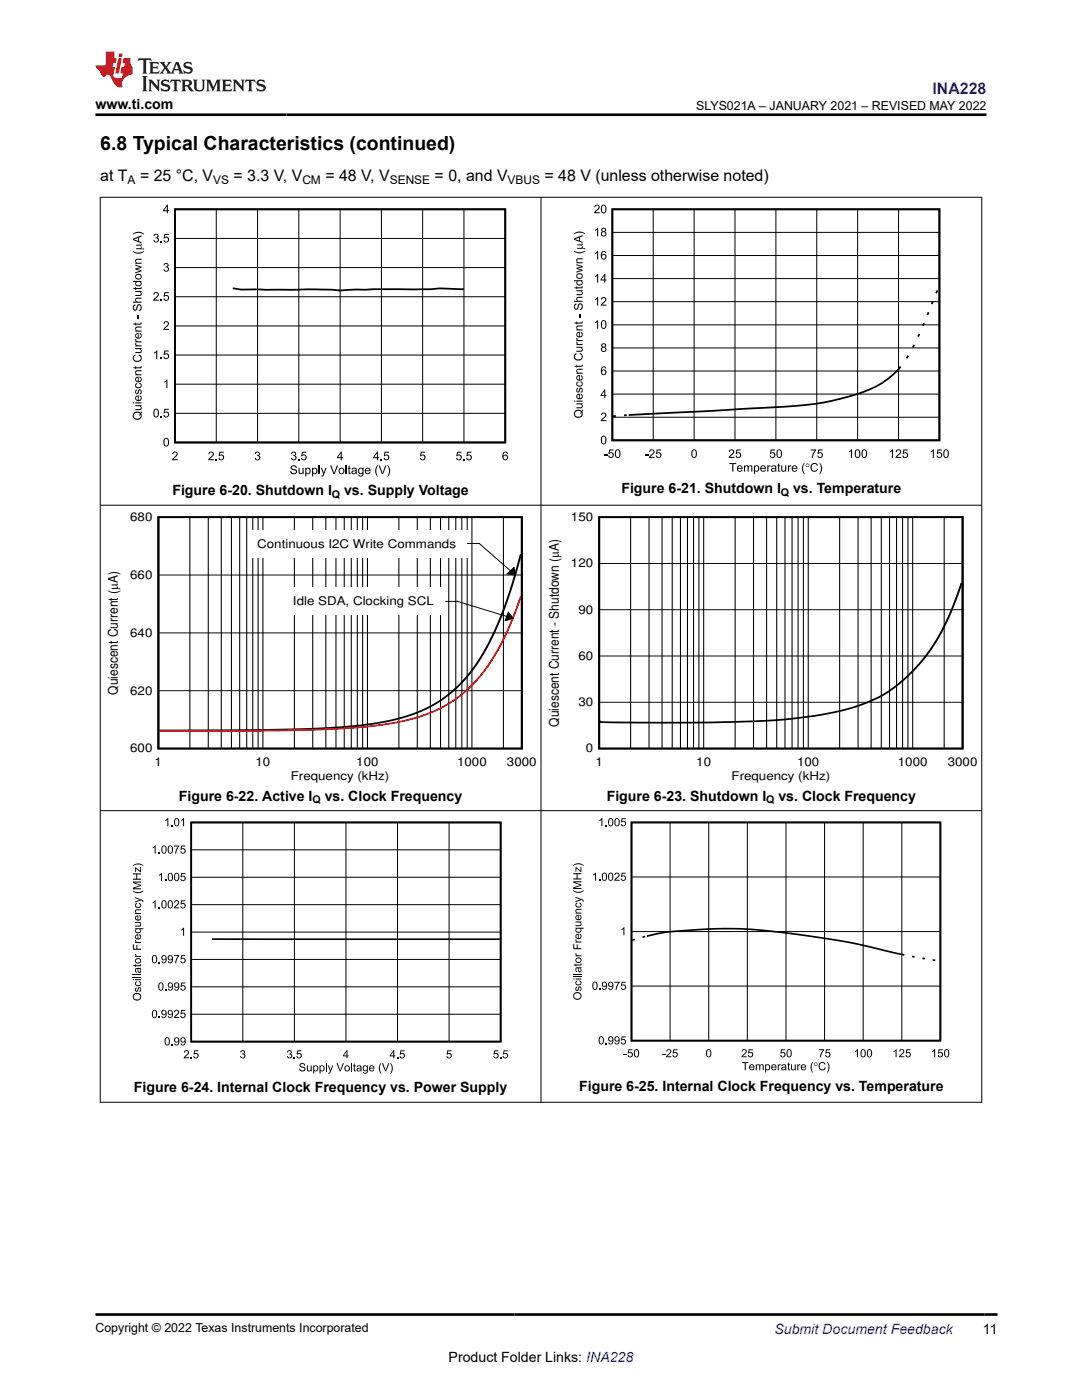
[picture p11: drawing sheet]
<svg xmlns="http://www.w3.org/2000/svg" width="216mm" height="279mm" viewBox="0 0 216 279" stroke-linecap="round" stroke-linejoin="round" font-family="sans-serif">
<defs><g id="words">
<text font-size="3.9" x="20" y="29.9">6.8 Typical Characteristics (continued)</text>
<text font-size="3.2" fill="#00f" x="186.1" y="18.7">INA228</text>
<g font-size="3.2">
<text x="20" y="36.1">at T</text>
<text x="27.9" y="36.1">= 25 °C, V</text>
<text x="46.6" y="36.1">= 3.3 V, V</text>
<text x="64.9" y="36.1">= 48 V, V</text>
<text x="86.7" y="36.1">= 0, and V</text>
<text x="108.7" y="36.1">= 48 V (unless otherwise noted)</text>
</g>
<g font-size="2.8">
<text x="19" y="21.8">www.ti.com</text>
<text x="34.4" y="98.8">Figure 6-20. Shutdown I</text>
<text x="68.7" y="98.8">vs. Supply Voltage</text>
<text x="124" y="98.4">Figure 6-21. Shutdown I</text>
<text x="158.3" y="98.4">vs. Temperature</text>
<text x="35.7" y="159.8">Figure 6-22. Active I</text>
<text x="64.8" y="159.8">vs. Clock Frequency</text>
<text x="121.1" y="159.8">Figure 6-23. Shutdown I</text>
<text x="155.3" y="159.8">vs. Clock Frequency</text>
<text x="26.7" y="218">Figure 6-24. Internal Clock Frequency vs. Power Supply</text>
<text x="115.6" y="217.7">Figure 6-25. Internal Clock Frequency vs. Temperature</text>
<text x="196.1" y="266.1">11</text>
<text x="89.5" y="271.7">Product Folder Links: INA228</text>
</g>
<text font-size="2.8" fill="#00f" x="154.5" y="266.2">Submit Document Feedback</text>
<g font-size="2.7">
<text x="23.5" y="138.6" transform="rotate(-90 23.5 138.6)">Quiescent Current (PA)</text>
<text x="111.5" y="145" transform="rotate(-90 111.5 145)">Quiescent Current - Shutdown (PA)</text>
</g>
<g font-size="2.5">
<text x="138.9" y="21.9">SLYS021A – JANUARY 2021 – REVISED MAY 2022</text>
<text x="19" y="265.9">Copyright © 2022 Texas Instruments Incorporated</text>
</g>
<g font-size="2.4">
<text x="25.5" y="36.7">A</text>
<text x="42.5" y="36.7">VS</text>
<text x="60.3" y="36.7">CM</text>
<text x="77.8" y="36.7">SENSE</text>
<text x="101.3" y="36.7">VBUS</text>
<text x="26" y="104">680</text>
<text x="113.9" y="104">150</text>
<text x="51.3" y="109.3">Continuous I2C Write Commands</text>
<text x="113.9" y="113.2">120</text>
<text x="26" y="115.5">660</text>
<text x="58.5" y="120.8">Idle SDA, Clocking SCL</text>
<text x="115.4" y="122.5">90</text>
<text x="26" y="127.1">640</text>
<text x="115.4" y="131.7">60</text>
<text x="26" y="138.6">620</text>
<text x="115.4" y="140.9">30</text>
<text x="26" y="150.2">600</text>
<text x="30.9" y="152.9">1</text>
<text x="51" y="152.9">10</text>
<text x="58" y="155.6">Frequency (kHz)</text>
<text x="71.1" y="152.9">100</text>
<text x="91.2" y="152.9">1000</text>
<text x="101.2" y="152.9">3000</text>
<text x="116.9" y="150.2">0</text>
<text x="118.8" y="152.9">1</text>
<text x="138.9" y="152.9">10</text>
<text x="146" y="155.6">Frequency (kHz)</text>
<text x="159.1" y="152.9">100</text>
<text x="179.2" y="152.9">1000</text>
<text x="189.1" y="152.9">3000</text>
</g>
<g font-size="2.1">
<text x="66.2" y="99.4">Q</text>
<text x="155.8" y="98.9">Q</text>
<text x="62.4" y="160.4">Q</text>
<text x="152.9" y="160.4">Q</text>
</g>
</g></defs>
<g fill="#000">
<path d="M27.2 48.8h.9l-.1-.2 .3 .2-.3 .2a.41 .41 0 0 1 .2 .6l.6 .1-.2 .1-1.4-.1v-.2h.6a.26 .26 0 0 0 .3-.2 .26 .26 0 0 0-.1-.3h-.8zM26.6 57.5h.4v-.2h.2v.2h.8l.2-.3a.31 .31 0 0 1 0 .4 .31 .31 0 0 1-.3 .1h-.7v.2h-.2v-.2h-.3zM27 58.1h1.2v.2h-.1a.44 .44 0 0 1 .2 .5 .44 .44 0 0 1-.5 .3h-.8v-.2h.7a.31 .31 0 0 0 .4-.3 .31 .31 0 0 0-.4-.3h-.7zM27 52.8l1.2 .4v.2l-.9 .3 .9 .2v.3l-1.2 .3v-.2l1-.3-1-.2v-.2l1-.3-1-.3zM27.1 51.7l1.1-.1v.2h-.7a.29 .29 0 0 0-.4 .3 .29 .29 0 0 0 .3 .3h.8v.2h-1.2v-.1h.2l-.2-.4zM26.5 50.1l.2 .1a1.96 1.96 0 0 0 2.1-.1 1.41 1.41 0 0 1-2.3 0zM26.5 46.7a1.74 1.74 0 0 1 2.3 0v.1a1.99 1.99 0 0 0-2.3 0zM30.8 46.8a.46 .46 0 0 1 .7-.1 .46 .46 0 0 1-.1 .7 .54 .54 0 0 1 0 1 .54 .54 0 0 1-.8-.5h.2a.35 .35 0 0 0 .4 .3 .35 .35 0 0 0 .3-.4 .35 .35 0 0 0-.5-.2v-.2a.3 .3 0 0 0 .4-.3 .3 .3 0 0 0-.3-.3 .3 .3 0 0 0-.3 .3h-.2zM30.8 58.4a.56 .56 0 0 1 .8 .1 .56 .56 0 0 1-.3 .9l-.4 .4h.8v.2h-1.1l.1-.4a1.05 1.05 0 0 0 .7-1.1h-.4l-.2 .3h-.2zM32 48.1h.3v.3h-.3zM32.8 58.3h.9v.2h-.7l-.1 .5a.57 .57 0 0 1 .8 .2 .57 .57 0 0 1-.4 .8 .57 .57 0 0 1-.7-.4l.2-.1a.38 .38 0 0 0 .6 .2 .38 .38 0 0 0 .1-.5 .38 .38 0 0 0-.6 0h-.3zM32.8 46.7h.9v.2h-.7l-.1 .4a.57 .57 0 0 1 .8 .3 .57 .57 0 0 1-.4 .8 .57 .57 0 0 1-.7-.5h.2a.38 .38 0 0 0 .6 .2 .38 .38 0 0 0 .1-.6 .38 .38 0 0 0-.6 0l-.3 .1z"/>
<path d="M32.8 52.6a.46 .46 0 0 1 .7 0 .46 .46 0 0 1-.1 .7 .54 .54 0 0 1 0 .9 .54 .54 0 0 1-.8-.5h.2a.35 .35 0 0 0 .4 .3 .35 .35 0 0 0 .3-.4 .35 .35 0 0 0-.5-.2v-.2a.3 .3 0 0 0 .4-.2 .3 .3 0 0 0-.3-.4 .3 .3 0 0 0-.3 .4l-.2-.1zM115.2 48.8l.9-.1-.1-.2 .3 .3-.2 .2a.4 .4 0 0 1 .1 .6h.6l-.2 .1h-1.4v-.2h.7a.26 .26 0 0 0 .3-.2 .26 .26 0 0 0-.2-.3h-.8zM114.6 57.3h.4v-.2h.2v.2h.8l.3-.2a.31 .31 0 0 1-.1 .3 .31 .31 0 0 1-.3 .1h-.7v.2h-.2v-.2h-.3zM115 57.9h1.3v.2h-.2a.44 .44 0 0 1 .2 .5 .44 .44 0 0 1-.5 .3h-.8v-.2h.7a.31 .31 0 0 0 .4-.3 .31 .31 0 0 0-.4-.3h-.7zM115 52.7l1.3 .4v.2l-1 .3 1 .2v.2l-1.3 .4v-.2l1-.3-1-.2v-.2l1-.3-1-.3zM115.1 51.6l1.2-.1v.2h-.8a.29 .29 0 0 0-.3 .3 .29 .29 0 0 0 .2 .3h.9v.2h-1.3v-.1h.2l-.2-.4zM114.5 50a1.98 1.98 0 0 0 2.3 0 1.39 1.39 0 0 1-2.3 0zM114.5 46.6a1.53 1.53 0 0 1 2.3 .2 1.97 1.97 0 0 0-2.3 0zM118.7 55.1l.7-.4v1.7h-.3v-1.3l-.4 .2zM118.7 50.5l.7-.4v1.7h-.3v-1.4l-.4 .3zM118.7 45.9l.7-.5v1.8h-.3v-1.4l-.4 .3zM118.7 41a.55 .55 0 0 1 .9 0 .55 .55 0 0 1-.2 .9l-.6 .5h.9v.2h-1.2l.2-.4a1.03 1.03 0 0 0 .7-1.1l-.4-.1-.2 .4-.2-.1z"/>
<path d="M27.5 62.9h.2v.7h-.2zM26.7 70.9l.3-.1v.2a.58 .58 0 0 0-.2 .8 .58 .58 0 0 0 .8 .2 .53 .53 0 0 0 .5-.5 .53 .53 0 0 0-.5-.5l.1-.3a.83 .83 0 0 1 .5 1.2 .83 .83 0 0 1-1.3 .2 .79 .79 0 0 1-.2-1.2zM26.6 60.9l.4-.1v.2a.38 .38 0 0 0-.4 .4 .38 .38 0 0 0 .5 .3 .89 .89 0 0 1 .8-1 .73 .73 0 0 1 .4 .8 .73 .73 0 0 1-.6 .6v-.2a.44 .44 0 0 0 .4-.5 .44 .44 0 0 0-.5-.4l-.1 .1a.74 .74 0 0 1-.7 .9 .71 .71 0 0 1-.2-1.1zM27.1 76.6l.3-.2v.2l-.2 .1a.43 .43 0 0 0 .4 .6 .43 .43 0 0 0 .4-.6l-.2-.1v-.2a.59 .59 0 0 1 .4 .9 .59 .59 0 0 1-.9 .1l-.3-.3zM27.1 77.8l.2-.1v.2a.25 .25 0 0 0-.2 .3 .25 .25 0 0 0 .3 .2l.1-.1a.43 .43 0 0 1 .2-.5 .43 .43 0 0 1 .5 .1v.7l-.3 .1-.1-.2a.28 .28 0 0 0 .3-.3 .28 .28 0 0 0-.3-.2 .53 .53 0 0 1-.6 .7l-.2-.5zM26.6 73.3h.4v-.2h.2v.2h.8l.2-.2a.31 .31 0 0 1 0 .3 .31 .31 0 0 1-.3 .1h-.7v.2h-.2v-.2h-.3zM26.6 64.6h.4v-.2h.2v.2h.8l.2-.3a.31 .31 0 0 1 0 .4 .31 .31 0 0 1-.3 .1h-.7v.2h-.2v-.2h-.3zM27.1 74l1.1-.1v.2h-.7a.29 .29 0 0 0-.4 .2 .29 .29 0 0 0 .3 .4h.8v.2h-1.2v-.2h.2l-.2-.4zM27 69.5h1.2v.2h-.1a.44 .44 0 0 1 .2 .5 .44 .44 0 0 1-.5 .3h-.8v-.2h.7a.31 .31 0 0 0 .4-.3 .31 .31 0 0 0-.4-.3h-.7zM27 68.5h.2a.28 .28 0 0 0 .1 .4 .28 .28 0 0 0 .3 0h.6v.2h-1.2v-.2h.2l-.2-.2zM27 67.7h.2a.28 .28 0 0 0 .1 .4 .28 .28 0 0 0 .3 0h.6v.2h-1.2v-.2h.2l-.2-.2zM27.1 65.2h1.1v.2h-.7a.29 .29 0 0 0-.4 .2 .29 .29 0 0 0 .3 .3l.8 .1v.2h-1.2v-.2h.2l-.2-.4z"/>
<path d="M27.1 59.5l1.1-.1v.2h-.7a.31 .31 0 0 0-.3 .4 .31 .31 0 0 0 .4 .2h.6v.2h-1.7v-.2h.6l-.1-.4zM30.8 70.4l.6-.5v1.7h-.2v-1.3l-.4 .3zM32 71.4h.3v.2h-.3zM32 59.8h.3v.2h-.3zM32.8 69.9h.9v.2h-.7l-.1 .5a.57 .57 0 0 1 .8 .3 .57 .57 0 0 1-.4 .8 .57 .57 0 0 1-.7-.5h.2a.38 .38 0 0 0 .6 .2 .38 .38 0 0 0 .1-.6 .38 .38 0 0 0-.6 0h-.3zM32.8 76.2l.6-.5v1.8h-.2v-1.4l-.4 .3zM32.8 64.2a.56 .56 0 0 1 .8 .2 .56 .56 0 0 1-.3 .8l-.4 .4h.8v.2h-1.1l.1-.3a1.05 1.05 0 0 0 .7-1.1l-.4-.1-.2 .3h-.2zM115.5 62.7h.2v.7h-.2zM114.7 70.6l.3-.1 .1 .2a.57 .57 0 0 0-.3 .8 .57 .57 0 0 0 .8 .2 .52 .52 0 0 0 .5-.5 .52 .52 0 0 0-.4-.5v-.2a.82 .82 0 0 1 .5 1.1 .82 .82 0 0 1-1.3 .3 .78 .78 0 0 1-.2-1.3zM114.7 60.8l.3-.2v.2a.38 .38 0 0 0-.3 .4 .38 .38 0 0 0 .4 .3 .88 .88 0 0 1 .8-1 .72 .72 0 0 1 .4 .8 .72 .72 0 0 1-.6 .6v-.2a.44 .44 0 0 0 .4-.5 .44 .44 0 0 0-.5-.4l-.1 .1a.73 .73 0 0 1-.6 .9 .7 .7 0 0 1-.2-1zM115.1 76.3l.3-.2v.2l-.2 .1a.42 .42 0 0 0 .4 .6 .42 .42 0 0 0 .4-.6l-.2-.1v-.2a.6 .6 0 0 1 .1 1.1 .6 .6 0 0 1-.9-.6zM115.1 77.5l.2-.1 .1 .2a.24 .24 0 0 0-.3 .3 .24 .24 0 0 0 .3 .2l.1-.1a.43 .43 0 0 1 .2-.6 .43 .43 0 0 1 .5 .2v.6l-.3 .2-.1-.2a.28 .28 0 0 0 .4-.3 .28 .28 0 0 0-.4-.3 .52 .52 0 0 1-.6 .7l-.2-.4z"/>
<path d="M114.6 73h.4v-.2h.2v.2h.8l.3-.2a.31 .31 0 0 1-.1 .3 .31 .31 0 0 1-.3 .1h-.7v.2h-.2v-.2h-.3zM114.6 64.4h.4v-.2h.2v.2h.8l.3-.3a.31 .31 0 0 1-.1 .4 .31 .31 0 0 1-.3 .1h-.7v.1h-.2v-.1h-.3zM115.1 73.7l1.2-.1v.2h-.8a.29 .29 0 0 0-.3 .2 .29 .29 0 0 0 .2 .4h.9v.2h-1.3v-.2h.2l-.2-.4zM115 69.2h1.3v.2h-.2a.44 .44 0 0 1 .2 .5 .44 .44 0 0 1-.5 .3h-.8v-.2h.7a.31 .31 0 0 0 .4-.3 .31 .31 0 0 0-.4-.3h-.7zM115.1 68.2l.1 .1a.27 .27 0 0 0 .1 .3 .27 .27 0 0 0 .3 .1h.7v.2h-1.3v-.2h.2l-.2-.2zM115.1 67.4l.1 .1a.27 .27 0 0 0 .1 .3 .27 .27 0 0 0 .3 .1h.7v.2h-1.3v-.2h.2l-.2-.2zM115.1 65l1.2-.1v.3h-.8a.29 .29 0 0 0-.3 .2 .29 .29 0 0 0 .2 .3h.9v.2h-1.3v-.1h.2l-.2-.4zM115.1 59.3l1.2-.1v.2h-.8a.3 .3 0 0 0-.3 .4 .3 .3 0 0 0 .4 .2h.7v.2h-1.8v-.2h.7l-.2-.3zM118.7 64.3l.7-.4v1.7h-.3v-1.3l-.4 .2zM118.7 59.7l.7-.4v1.7h-.3v-1.3l-.4 .2zM120.1 59.4a.55 .55 0 0 1 .8 .1 .55 .55 0 0 1-.2 .8l-.5 .5h.8v.2h-1.1l.1-.4a1.03 1.03 0 0 0 .7-1.1h-.4l-.2 .3h-.2zM27 80.9h1.2v.1h-.1a.44 .44 0 0 1 .2 .6 .44 .44 0 0 1-.5 .3h-.8v-.2h.7a.31 .31 0 0 0 .4-.4 .31 .31 0 0 0-.4-.2h-.7z"/>
<path d="M32 83h.3v.3h-.3zM32.8 81.6h.9v.2h-.7l-.1 .4a.57 .57 0 0 1 .8 .3 .57 .57 0 0 1-.4 .8 .57 .57 0 0 1-.7-.5h.2a.38 .38 0 0 0 .6 .2 .38 .38 0 0 0 .1-.6 .38 .38 0 0 0-.6 0l-.3 .1zM34.5 90.2a.56 .56 0 0 1 .9 .2 .56 .56 0 0 1-.3 .8l-.5 .4h.9v.2h-1.2l.2-.3a1.05 1.05 0 0 0 .7-1.1l-.4-.1-.2 .3h-.2zM41.8 90.2a.56 .56 0 0 1 .8 .2 .56 .56 0 0 1-.3 .8l-.5 .4h.9v.2h-1.2l.2-.3a1.05 1.05 0 0 0 .7-1.1l-.4-.1-.2 .3h-.2zM43 91.6h.3v.2h-.3zM43.8 90.1h.8v.2h-.6l-.1 .5a.57 .57 0 0 1 .8 .3 .57 .57 0 0 1-.4 .8 .57 .57 0 0 1-.7-.5h.2a.38 .38 0 0 0 .5 .2 .38 .38 0 0 0 .1-.6 .38 .38 0 0 0-.5 0h-.3zM51 90.2a.46 .46 0 0 1 .7 0 .46 .46 0 0 1-.1 .7 .54 .54 0 0 1 0 .9 .54 .54 0 0 1-.8-.4h.2a.35 .35 0 0 0 .4 .3 .35 .35 0 0 0 .3-.5 .35 .35 0 0 0-.5-.2l.1-.2a.3 .3 0 0 0 .3-.2 .3 .3 0 0 0-.2-.3 .3 .3 0 0 0-.3 .3h-.3zM58.1 93a.69 .69 0 0 1 1.1 .4h-.2a.38 .38 0 0 0-.4-.4 .38 .38 0 0 0-.3 .5 .89 .89 0 0 1 1 .8 .73 .73 0 0 1-.8 .3 .73 .73 0 0 1-.6-.5l.2-.1a.44 .44 0 0 0 .5 .5 .44 .44 0 0 0 .4-.5l-.1-.1a.73 .73 0 0 1-.9-.7zM58.2 90.2a.46 .46 0 0 1 .8 0 .46 .46 0 0 1-.1 .7 .54 .54 0 0 1 0 .9 .54 .54 0 0 1-.8-.4h.2a.35 .35 0 0 0 .4 .3 .35 .35 0 0 0 .2-.5 .35 .35 0 0 0-.4-.2v-.2a.3 .3 0 0 0 .4-.2 .3 .3 0 0 0-.3-.3 .3 .3 0 0 0-.3 .3h-.2zM59.5 91.6h.3v.2h-.3zM60.3 90.1h.8v.2h-.7l-.1 .5a.57 .57 0 0 1 .9 .3 .57 .57 0 0 1-.4 .8 .57 .57 0 0 1-.7-.5h.2a.38 .38 0 0 0 .5 .2 .38 .38 0 0 0 .1-.6 .38 .38 0 0 0-.5 0h-.3zM59.6 93.4h.2v.7a.31 .31 0 0 0 .3 .4 .31 .31 0 0 0 .3-.5v-.6h.2v1.2h-.2v-.2a.44 .44 0 0 1-.5 .2 .44 .44 0 0 1-.3-.5z"/>
<path d="M63.6 92.9h.2v1.7h-.2zM64 93.4h.2l.4 1 .4-1h.2l-.5 1.2a.44 .44 0 0 1-.6 .5v-.2h.2l.2-.3zM65.9 92.9h.2l.6 1.5 .5-1.5h.3l-.7 1.7h-.3zM69 92.9h.2v1.7h-.2zM69.5 93.1l.3-.2v.5h.2v.1h-.2v.8l.2 .3a.31 .31 0 0 1-.4 0 .31 .31 0 0 1-.1-.4v-.7h-.1zM75.3 92.9h.1l-.1 .2a1.96 1.96 0 0 0 .1 2 1.53 1.53 0 0 1-.1-2.2zM76 91.6h.2v.2h-.2zM75.5 92.9h.3l.5 1.5 .6-1.5h.2l-.7 1.7h-.2zM76.7 90.1h.9v.2h-.7l-.1 .5a.57 .57 0 0 1 .8 .3 .57 .57 0 0 1-.3 .8 .57 .57 0 0 1-.8-.5h.3a.38 .38 0 0 0 .5 .2 .38 .38 0 0 0 .1-.6 .38 .38 0 0 0-.6 0h-.2zM77.3 92.9a1.41 1.41 0 0 1 0 2.2 1.99 1.99 0 0 0 0-2.2zM84 90.1h.8v.2h-.7l-.1 .5a.57 .57 0 0 1 .9 .3 .57 .57 0 0 1-.4 .8 .57 .57 0 0 1-.7-.5h.2a.38 .38 0 0 0 .5 .2 .38 .38 0 0 0 .1-.6 .38 .38 0 0 0-.5 0h-.3zM91.2 90.1h.9v.2h-.7l-.1 .5a.57 .57 0 0 1 .8 .3 .57 .57 0 0 1-.4 .8 .57 .57 0 0 1-.7-.5h.2a.38 .38 0 0 0 .6 .2 .38 .38 0 0 0 .1-.6 .38 .38 0 0 0-.6 0h-.3z"/>
<path d="M92.5 91.6h.2v.2h-.2zM93.2 90.1h.9v.2h-.7l-.1 .5a.57 .57 0 0 1 .8 .3 .57 .57 0 0 1-.4 .8 .57 .57 0 0 1-.7-.5h.2a.38 .38 0 0 0 .6 .2 .38 .38 0 0 0 .1-.6 .38 .38 0 0 0-.6 0h-.2zM115 80.5h1.3v.2h-.2a.44 .44 0 0 1 .2 .5 .44 .44 0 0 1-.5 .3h-.8v-.2h.7a.31 .31 0 0 0 .4-.3 .31 .31 0 0 0-.4-.3h-.7zM120.5 90.7h.7v.2h-.7zM120.1 82.5a.55 .55 0 0 1 .8 0 .55 .55 0 0 1-.2 .8l-.5 .5h.8v.2h-1.1l.1-.3a1.03 1.03 0 0 0 .7-1.1l-.4-.1-.2 .3h-.2zM121.6 89.7h.8v.2h-.7l-.1 .5a.57 .57 0 0 1 .8 .2 .57 .57 0 0 1-.3 .8 .57 .57 0 0 1-.7-.5h.2a.38 .38 0 0 0 .5 .2 .38 .38 0 0 0 .1-.6 .38 .38 0 0 0-.6 0l-.2 .1zM128.7 90.7h.6v.2h-.6zM129.7 89.8a.55 .55 0 0 1 .8 .1 .55 .55 0 0 1-.2 .8l-.5 .5h.8v.2h-1.1l.1-.4a1.03 1.03 0 0 0 .7-1.1h-.4l-.2 .3h-.2zM131.1 89.7h.8v.2h-.7l-.1 .5a.57 .57 0 0 1 .8 .2 .57 .57 0 0 1-.3 .8 .57 .57 0 0 1-.8-.5h.3a.38 .38 0 0 0 .5 .2 .38 .38 0 0 0 .1-.6 .38 .38 0 0 0-.6 0l-.2 .1zM145.5 92.4h1.4v.2h-.6v1.5h-.2v-1.5h-.6zM145.6 89.8a.55 .55 0 0 1 .8 .1 .55 .55 0 0 1-.2 .8l-.5 .5h.8v.2h-1.1l.2-.4a1.03 1.03 0 0 0 .6-1.1h-.3l-.2 .3h-.3zM147 89.7h.8v.2h-.7l-.1 .5a.57 .57 0 0 1 .8 .2 .57 .57 0 0 1-.3 .8 .57 .57 0 0 1-.7-.5h.2a.38 .38 0 0 0 .5 .2 .38 .38 0 0 0 .1-.6 .38 .38 0 0 0-.6 0l-.2 .1z"/>
<path d="M148.4 92.9h.2v.2a.42 .42 0 0 1 .8 0l.2-.2 .4 .1 .1 1.1h-.2v-.8a.26 .26 0 0 0-.2-.3 .26 .26 0 0 0-.3 .2v.9h-.2v-.8a.28 .28 0 0 0-.4-.2 .28 .28 0 0 0-.1 .4v.6h-.3zM153.1 92.9h.2v.2l.4-.2h.1l-.1 .2a.27 .27 0 0 0-.3 .1 .27 .27 0 0 0-.1 .3v.6h-.2zM153.8 89.7h.8v.2h-.6l-.1 .5a.57 .57 0 0 1 .8 .2 .57 .57 0 0 1-.4 .8 .57 .57 0 0 1-.7-.5h.2a.38 .38 0 0 0 .5 .2 .38 .38 0 0 0 .1-.6 .38 .38 0 0 0-.5 0l-.3 .1zM155.3 92.6l.2-.1v.4h.2v.2h-.2v.7l.2 .3a.31 .31 0 0 1-.3 0 .31 .31 0 0 1-.1-.3v-.7h-.2zM155.9 92.9h.2v.7a.31 .31 0 0 0 .3 .4 .31 .31 0 0 0 .3-.4v-.7h.2v1.2h-.2v-.2a.44 .44 0 0 1-.5 .2 .44 .44 0 0 1-.3-.4zM157.2 92.9h.2v.2l.4-.2h.1l-.1 .2a.27 .27 0 0 0-.3 .1 .27 .27 0 0 0-.1 .3v.6h-.2zM160.4 92.4h.2a1.98 1.98 0 0 0 0 2.2 1.51 1.51 0 0 1-.2-2.2zM161.8 89.7h1.1l-.5 1-.2 .7h-.2l.1-.5 .5-1h-.8zM162 92.6a.75 .75 0 0 1 1.2 .3h-.2a.57 .57 0 0 0-.8-.2 .57 .57 0 0 0-.2 .8 .52 .52 0 0 0 .5 .5 .52 .52 0 0 0 .5-.5l.2 .1a.82 .82 0 0 1-1.1 .4 .82 .82 0 0 1-.3-1.2zM163.3 89.7h.8v.2h-.7v.5a.57 .57 0 0 1 .8 .2 .57 .57 0 0 1-.4 .8 .57 .57 0 0 1-.7-.5h.2a.38 .38 0 0 0 .5 .2 .38 .38 0 0 0 .1-.6 .38 .38 0 0 0-.5 0l-.3 .1zM163.5 92.4a1.39 1.39 0 0 1 0 2.2 1.97 1.97 0 0 0 0-2.2zM169.4 90.1l.6-.4v1.7h-.2v-1.3l-.4 .2z"/>
<path d="M177.6 90.1l.6-.4v1.7h-.2v-1.3l-.4 .2zM178.9 89.8a.55 .55 0 0 1 .8 .1 .55 .55 0 0 1-.2 .8l-.5 .5h.8v.2h-1.1l.2-.4a1.03 1.03 0 0 0 .6-1.1h-.4l-.1 .3h-.3zM180.3 89.7h.8v.2h-.7l-.1 .5a.57 .57 0 0 1 .8 .2 .57 .57 0 0 1-.3 .8 .57 .57 0 0 1-.7-.5h.2a.38 .38 0 0 0 .5 .2 .38 .38 0 0 0 .1-.6 .38 .38 0 0 0-.5 0l-.3 .1zM185.7 90.1l.6-.4v1.7h-.2v-1.3l-.4 .2zM187.1 89.7h.8v.2h-.7l-.1 .5a.57 .57 0 0 1 .9 .2 .57 .57 0 0 1-.4 .8 .57 .57 0 0 1-.7-.5h.2a.38 .38 0 0 0 .5 .2 .38 .38 0 0 0 .1-.6 .38 .38 0 0 0-.5 0l-.3 .1z"/>
<path d="M27 55.2a.63 .63 0 0 1 1.2 0 .63 .63 0 0 1-1.2 0zM27.3 55a.42 .42 0 0 0 .3 .6 .42 .42 0 0 0 .4-.6l-.4-.1z"/>
<path d="M26.5 56.1h1.7v.2h-.1a.6 .6 0 0 1-.4 .9 .6 .6 0 0 1-.7-.7l.1-.2h-.6zM27.3 56.4l-.1 .1a.42 .42 0 0 0 .4 .4 .42 .42 0 0 0 .4-.5z"/>
<path d="M26.5 47.7l1.7-.7v.2l-.5 .2v.7l.5 .2v.3l-1.7-.7zM26.7 47.8l.8 .3v-.6z"/>
<path d="M33.3 40.8h.2v1.2h.2v.2h-.2v.4h-.2v-.4h-.8v-.2zM33.3 41.2l-.6 .8h.6z"/>
<path d="M115 55a.65 .65 0 0 1 1.3 0 .65 .65 0 0 1-1.3 0zM115.3 54.8a.41 .41 0 0 0 .3 .7 .41 .41 0 0 0 .4-.7l-.4-.1z"/>
<path d="M114.5 55.9h1.8v.2h-.2a.59 .59 0 0 1-.4 .9 .59 .59 0 0 1-.7-.6l.2-.3h-.7zM115.3 56.2l-.1 .1a.42 .42 0 0 0 .5 .5 .42 .42 0 0 0 .3-.6z"/>
<path d="M114.5 47.6l1.8-.7v.3l-.6 .2v.7l.6 .2v.2l-1.8-.7zM114.7 47.7l.9 .3v-.6z"/>
<path d="M120.1 40.9a.61 .61 0 0 1 .8 .1 .61 .61 0 0 1 .1 .7 .61 .61 0 0 1-.5 .9 .61 .61 0 0 1-.6-.9zM120.2 41.1a.95 .95 0 0 0 .3 1.3 .89 .89 0 0 0 0-1.4z"/>
<path d="M120.1 45.6a.46 .46 0 0 1 .7-.1 .46 .46 0 0 1-.1 .7 .51 .51 0 0 1 .2 .8 .51 .51 0 0 1-.8 0 .51 .51 0 0 1 .1-.8l-.2-.2zM120.2 45.9a.28 .28 0 0 0 .5 0 .28 .28 0 0 0-.5 0zM120.1 46.7a.35 .35 0 0 0 .7 0 .35 .35 0 0 0-.7 0z"/>
<path d="M120.6 54.7h.2v1.1h.2v.2h-.2v.4h-.2v-.4h-.8zM120.6 55l-.6 .8h.6z"/>
<path d="M120.1 50.3l.6-.2 .3 .4h-.2a.34 .34 0 0 0-.4-.3 .34 .34 0 0 0-.3 .5v.2a.54 .54 0 0 1 .8 .1 .54 .54 0 0 1-.2 .8 .54 .54 0 0 1-.7-.3l-.1-.8zM120.1 51.3a.4 .4 0 0 0 .8 0 .4 .4 0 0 0-.8 0z"/>
<path d="M27.1 79.1l.6-.2v.9a.36 .36 0 0 0 .4-.2 .36 .36 0 0 0-.3-.5l.1-.2a.61 .61 0 0 1 .2 .9 .61 .61 0 0 1-.9 .2 .61 .61 0 0 1-.1-.9zM27.3 79.2l-.1 .4 .3 .2v-.7z"/>
<path d="M27.1 75.3l.6-.1v.9a.36 .36 0 0 0 .4-.3 .36 .36 0 0 0-.3-.4l.1-.2a.61 .61 0 0 1 .2 .8 .61 .61 0 0 1-.9 .2 .61 .61 0 0 1-.1-.9zM27.3 75.5l-.1 .4 .3 .2v-.7z"/>
<path d="M27.1 66.6l.6-.2v1a.36 .36 0 0 0 .4-.3 .36 .36 0 0 0-.3-.4l.1-.3a.61 .61 0 0 1 .2 .9 .61 .61 0 0 1-.9 .2 .61 .61 0 0 1-.1-.9zM27.3 66.7l-.1 .4 .3 .3v-.7z"/>
<path d="M115.2 78.7l.5-.1v.9a.36 .36 0 0 0 .4-.3 .36 .36 0 0 0-.2-.4v-.2a.61 .61 0 0 1 .2 .8 .61 .61 0 0 1-.8 .2 .61 .61 0 0 1-.1-.9zM115.3 78.9l-.1 .4 .3 .2v-.7z"/>
<path d="M115.2 75l.5-.2v1a.36 .36 0 0 0 .4-.3 .36 .36 0 0 0-.2-.4v-.2a.61 .61 0 0 1 .2 .8 .61 .61 0 0 1-.8 .2 .61 .61 0 0 1-.1-.9zM115.3 75.1l-.1 .4 .3 .3v-.7z"/>
<path d="M115.2 66.4l.5-.2v.9a.36 .36 0 0 0 .4-.2 .36 .36 0 0 0-.2-.5v-.2a.61 .61 0 0 1 .2 .9 .61 .61 0 0 1-.8 .2 .61 .61 0 0 1-.1-.9zM115.3 66.5l-.1 .4 .3 .2v-.7z"/>
<path d="M120.1 64a.61 .61 0 0 1 .8 .1 .61 .61 0 0 1 .1 .7 .61 .61 0 0 1-.5 .8 .61 .61 0 0 1-.6-.8zM120.2 64.2a.95 .95 0 0 0 .3 1.3 .89 .89 0 0 0 0-1.4z"/>
<path d="M120.1 68.6a.46 .46 0 0 1 .7 0 .46 .46 0 0 1-.1 .7 .51 .51 0 0 1 .2 .8 .51 .51 0 0 1-.8 0 .51 .51 0 0 1 .1-.8l-.2-.2zM120.2 68.9a.28 .28 0 0 0 .5 0 .28 .28 0 0 0-.5 0zM120.1 69.7a.35 .35 0 0 0 .7 0 .35 .35 0 0 0-.7 0z"/>
<path d="M120.6 77.7h.2v1.1h.2v.2h-.2v.4h-.2v-.4h-.8zM120.6 78.1l-.6 .7h.6z"/>
<path d="M120.1 73.3l.6-.2 .3 .4-.2 .1a.34 .34 0 0 0-.4-.3 .34 .34 0 0 0-.3 .4v.2a.54 .54 0 0 1 .8 .1 .54 .54 0 0 1-.2 .8 .54 .54 0 0 1-.7-.3l-.1-.8zM120.1 74.3a.4 .4 0 0 0 .8 0 .4 .4 0 0 0-.8 0z"/>
<path d="M26.5 80.3h.3v.2h-.3zM27 80.3h1.2v.2h-1.2z"/>
<path d="M26.7 82.4a1 1 0 0 1 1.4 0l.1-.3 .2 .1a.57 .57 0 0 0-.1 .8 .88 .88 0 0 1-1.2 .8 .88 .88 0 0 1-.4-1.4zM26.9 82.5a.66 .66 0 0 0 .4 1.1 .66 .66 0 0 0 .7-.9l-.1 .3-.1-.1 .1-.3-.3-.2z"/>
<path d="M30.8 81.7a.62 .62 0 0 1 .8 0 .62 .62 0 0 1 .1 .7 .62 .62 0 0 1-.5 .9 .62 .62 0 0 1-.6-.9zM30.9 81.9a.96 .96 0 0 0 .3 1.2 .89 .89 0 0 0 0-1.4z"/>
<path d="M32.9 87.5a.62 .62 0 0 1 .7 0 .62 .62 0 0 1 .1 .7 .62 .62 0 0 1-.5 .9 .62 .62 0 0 1-.6-.9zM32.9 87.7a.96 .96 0 0 0 .3 1.3 .89 .89 0 0 0 0-1.5z"/>
<path d="M60.9 93.4h.2v.1a.57 .57 0 0 1 .9 .5 .57 .57 0 0 1-.9 .5v.6h-.2zM61.2 93.6l-.1 .6 .2 .2a.45 .45 0 0 0 .5-.4 .45 .45 0 0 0-.5-.5z"/>
<path d="M62.3 93.4h.2v.1a.57 .57 0 0 1 .9 .5 .57 .57 0 0 1-.9 .5v.6h-.2zM62.6 93.6l-.1 .6 .2 .2a.45 .45 0 0 0 .4-.4 .45 .45 0 0 0-.4-.5z"/>
<path d="M67.6 94a.63 .63 0 0 1 1.2 0 .63 .63 0 0 1-1.2 0zM67.9 93.6a.44 .44 0 0 0-.1 .7 .44 .44 0 0 0 .6 0 .44 .44 0 0 0 .1-.6 .44 .44 0 0 0-.6-.1z"/>
<path d="M68 90.1h.2v1.1h.2v.2h-.2v.4h-.2v-.4h-.8v-.2zM68 90.5l-.6 .7h.6z"/>
<path d="M70.2 93.5a.56 .56 0 0 1 .8-.1 .56 .56 0 0 1 .2 .7l.1 .5h-.3v-.1a.44 .44 0 0 1-.7 .2 .44 .44 0 0 1 0-.7l.7-.2a.32 .32 0 0 0-.3-.3 .32 .32 0 0 0-.4 .2h-.2zM70.4 94.1a.3 .3 0 0 0 .2 .4 .3 .3 0 0 0 .4-.3v-.2z"/>
<path d="M71.6 93.5l.2-.1 .5 .1v-.1h.2v1a.55 .55 0 0 1-.4 .7 .55 .55 0 0 1-.6-.4h.2a.35 .35 0 0 0 .5 .2 .35 .35 0 0 0 .1-.5 .6 .6 0 0 1-.8-.1 .6 .6 0 0 1 .1-.8zM71.8 93.6v.7a.4 .4 0 0 0 .5-.3 .4 .4 0 0 0-.5-.4z"/>
<path d="M73 93.5a.58 .58 0 0 1 .6-.1 .58 .58 0 0 1 .3 .6h-.9a.36 .36 0 0 0 .3 .5 .36 .36 0 0 0 .4-.3h.2a.63 .63 0 0 1-.9 .3 .63 .63 0 0 1 0-1zM73.1 93.6l-.1 .3h.7l-.2-.4z"/>
<path d="M75.2 90.1h.2v1.1h.3v.2h-.3v.4h-.2v-.4h-.7v-.2zM75.2 90.5l-.5 .7h.5z"/>
<path d="M100.4 90.3l.6-.2 .3 .4-.2 .1a.35 .35 0 0 0-.4-.3 .35 .35 0 0 0-.2 .4l-.1 .3a.55 .55 0 0 1 .9 0 .55 .55 0 0 1-.2 .8 .55 .55 0 0 1-.8-.3v-.8zM100.5 91.3a.37 .37 0 0 0 .7 0 .37 .37 0 0 0-.7 0z"/>
<path d="M114.5 80h.3v.2h-.3zM115 80h1.3v.2h-1.3z"/>
<path d="M114.8 82a1.02 1.02 0 0 1 1.3 0l.1-.3 .2 .1a.75 .75 0 0 0-.1 .9 .87 .87 0 0 1-1.3 .7 .87 .87 0 0 1-.2-1.4zM114.9 82.2a.65 .65 0 0 0 .4 1 .65 .65 0 0 0 .7-.8l-.1 .2-.1-.1 .1-.3-.3-.2z"/>
<path d="M120.1 87.1a.61 .61 0 0 1 .8 0 .61 .61 0 0 1 .1 .7 .61 .61 0 0 1-.5 .9 .61 .61 0 0 1-.6-.9zM120.2 87.2a.95 .95 0 0 0 .3 1.3 .89 .89 0 0 0 0-1.4z"/>
<path d="M122.9 89.8a.61 .61 0 0 1 .8 0 .61 .61 0 0 1 .1 .7 .61 .61 0 0 1-.5 .9 .61 .61 0 0 1-.6-.9zM123 90a.95 .95 0 0 0 .3 1.2 .89 .89 0 0 0 0-1.4z"/>
<path d="M138.2 89.8a.61 .61 0 0 1 .7 0 .61 .61 0 0 1 .2 .7 .61 .61 0 0 1-.6 .9 .61 .61 0 0 1-.6-.9zM138.3 90a.95 .95 0 0 0 .2 1.2 .89 .89 0 0 0 0-1.4z"/>
<path d="M147.2 93a.58 .58 0 0 1 .7-.1 .58 .58 0 0 1 .3 .7h-.9a.36 .36 0 0 0 .2 .4 .36 .36 0 0 0 .5-.3l.2 .1a.63 .63 0 0 1-1 .2 .63 .63 0 0 1 0-1zM147.4 93.1l-.1 .3h.7l-.2-.3z"/>
<path d="M150.4 92.9h.2v.1a.57 .57 0 0 1 .9 .5 .57 .57 0 0 1-.9 .5v.6h-.2zM150.7 93.2v.5l.1 .3a.45 .45 0 0 0 .5-.5 .45 .45 0 0 0-.5-.4z"/>
<path d="M151.9 93a.58 .58 0 0 1 .6-.1 .58 .58 0 0 1 .3 .7h-.9a.36 .36 0 0 0 .3 .4 .36 .36 0 0 0 .4-.3l.2 .1a.63 .63 0 0 1-.9 .2 .63 .63 0 0 1 0-1zM152 93.1l-.1 .3h.7l-.2-.3z"/>
<path d="M154 93a.56 .56 0 0 1 .7-.1 .56 .56 0 0 1 .2 .7l.1 .5h-.2l-.1-.1a.44 .44 0 0 1-.6 .2 .44 .44 0 0 1-.1-.7l.7-.2a.31 .31 0 0 0-.3-.3 .31 .31 0 0 0-.3 .3l-.2-.1zM154.1 93.7a.29 .29 0 0 0 .3 .4 .29 .29 0 0 0 .3-.4v-.2z"/>
<path d="M155.2 89.8a.61 .61 0 0 1 .7 0 .61 .61 0 0 1 .1 .7 .61 .61 0 0 1-.5 .9 .61 .61 0 0 1-.6-.9zM155.2 90a.95 .95 0 0 0 .3 1.2 .89 .89 0 0 0 0-1.4z"/>
<path d="M158.1 93a.58 .58 0 0 1 .7-.1 .58 .58 0 0 1 .3 .7h-.9a.36 .36 0 0 0 .3 .4 .36 .36 0 0 0 .4-.3l.2 .1a.63 .63 0 0 1-1 .2 .63 .63 0 0 1 0-1zM158.3 93.1l-.1 .3h.7l-.2-.3z"/>
<path d="M160.8 92.9a.36 .36 0 0 1 .7 0 .36 .36 0 0 1-.7 0zM160.9 92.9a.26 .26 0 0 0 .5 0 .26 .26 0 0 0-.5 0z"/>
<path d="M170.8 89.8a.61 .61 0 0 1 .7 0 .61 .61 0 0 1 .2 .7 .61 .61 0 0 1-.6 .9 .61 .61 0 0 1-.5-.9zM170.9 90a.95 .95 0 0 0 .2 1.2 .89 .89 0 0 0 0-1.4z"/>
<path d="M172.1 89.8a.61 .61 0 0 1 .8 0 .61 .61 0 0 1 .1 .7 .61 .61 0 0 1-.5 .9 .61 .61 0 0 1-.6-.9zM172.2 90a.95 .95 0 0 0 .3 1.2 .89 .89 0 0 0 0-1.4z"/>
<path d="M188.5 89.8a.61 .61 0 0 1 .7 0 .61 .61 0 0 1 .1 .7 .61 .61 0 0 1-.5 .9 .61 .61 0 0 1-.6-.9zM188.5 90a.95 .95 0 0 0 .3 1.2 .89 .89 0 0 0 0-1.4z"/>
</g>
<path d="M34.9 41.8h65.9v46.5h-65.9zM46.4 57.5l1.7 .3 14.8-.1 5 .3a207.6 207.6 0 0 1 16.4-.3l3.3-.1 5 .1" fill="none" stroke="#000" stroke-width=".36"/>
<g fill="none" stroke="#000" stroke-width=".2">
<path d="M34.9 59.2h65.9M34.9 53.4h65.9M34.9 47.6h65.9M43.2 41.8v46.5M51.4 41.8v46.5M59.6 41.8v46.5M67.9 41.8v46.5M76.1 41.8v46.5M84.3 41.8v46.5M92.6 41.8v46.5M122.2 55.6h65.3M122.2 51h65.3"/>
<path d="M122.2 46.4h65.3M130.3 41.8v46.1M138.5 41.8v46.1M146.7 41.8v46.1M154.8 41.8v46.1M163 41.8v46.1M171.1 41.8v46.1M179.3 41.8v46.1M34.9 76.7h65.9M34.9 70.9h65.9M34.9 65h65.9M122.2 78.7h65.3"/>
<path d="M122.2 74h65.3M122.2 69.4h65.3M122.2 64.8h65.3M122.2 60.2h65.3M34.9 82.5h65.9M122.2 83.3h65.3M31.6 114.8h72.5M37.9 103.2v46.2M41.6 103.2v46.2M44.2 103.2v46.2M46.2 103.2v46.2M47.8 103.2v46.2"/>
<path d="M49.2 103.2v46.2M50.4 103.2v46.2M51.5 103.2v46.2M52.5 103.2v46.2M58.7 103.2v46.2M62.4 103.2v46.2M65 103.2v46.2M67 103.2v46.2M68.7 103.2v46.2M70.1 103.2v46.2M71.3 103.2v46.2M72.4 103.2v46.2"/>
<path d="M73.3 103.2v46.2M79.6 103.2v46.2M83.3 103.2v46.2M85.9 103.2v46.2M87.9 103.2v46.2M89.5 103.2v46.2M90.9 103.2v46.2M92.2 103.2v46.2M93.2 103.2v46.2M94.2 103.2v46.2M100.4 103.2v46.2M31.6 137.8h72.5"/>
<path d="M31.6 126.3h72.5"/>
</g>
<path d="M122.2 41.8h65.2v46.1h-65.2zM187 58l-.2 .5M179.7 73.2a17.1 17.1 0 0 1-8.9 5.5 55.7 55.7 0 0 1-16.3 2.6l-29 1.5M181.2 71l-.3 .5M182.4 68.8l-.3 .6M183.4 66.6l-.2 .6M184.4 64.5l-.2 .5M185.3 62.3l-.2 .6M186.1 60.1l-.2 .6M122.9 83l-.5 .1M125.1 82.9h-.6" fill="none" stroke="#000" stroke-width=".35"/>
<path d="M31.6 103.2h72.5v46.2h-72.5zM103.9 110.6l-1.7 6.1-1.3 4a42.8 42.8 0 0 1-9.4 16.2 26.9 26.9 0 0 1-15.1 7.2 172.2 172.2 0 0 1-26.5 1.6l-18.1 .1" fill="none" stroke="#000" stroke-width=".37"/>
<path d="M103.9 119l-1.7 4.7-1.4 3.2a29.9 29.9 0 0 1-12.3 14.1l-1.1 .6a40.9 40.9 0 0 1-14.7 3.5l-7.9 .5-7.7 .2-25.3 .1" fill="none" stroke="#f00" stroke-width=".37"/>
<path d="M50.2 105.8h43.1v5.4h-43.1z" fill-rule="evenodd" fill="#fff"/>
<path d="M101.1 114.6l1.5-1.4 .2 1.6z" fill="#000"/>
<path d="M93.3 108.5h2.3M95.7 108.5l6.1 5.4M101.1 114.6l1.5-1.4 .2 1.6z" fill="none" stroke="#000" stroke-width=".2"/>
<path d="M57.3 117.3h31.6v5.4h-31.6z" fill-rule="evenodd" fill="#fff"/>
<path d="M101.4 122.1l1 1.3-1.6 .5z" fill="#000"/>
<g fill="none" stroke="#000" stroke-width=".2">
<path d="M19.9 39.4h176.1M20 39.3v180.7M107.9 39.3v180.7M195.9 39.3v180.7M19.9 100.8h176.1M119.6 112.5h72.5M125.8 103.2v46.2M129.5 103.2v46.2M132.1 103.2v46.2M134.1 103.2v46.2M135.8 103.2v46.2M137.2 103.2v46.2"/>
<path d="M138.4 103.2v46.2M139.5 103.2v46.2M140.4 103.2v46.2M146.7 103.2v46.2M150.4 103.2v46.2M153 103.2v46.2M155 103.2v46.2M156.6 103.2v46.2M158 103.2v46.2M159.2 103.2v46.2M160.3 103.2v46.2M161.3 103.2v46.2"/>
<path d="M167.5 103.2v46.2M171.2 103.2v46.2M173.8 103.2v46.2M175.9 103.2v46.2M177.5 103.2v46.2M178.9 103.2v46.2M180.1 103.2v46.2M181.2 103.2v46.2M182.1 103.2v46.2M188.4 103.2v46.2M88.9 120h2.4l9.8 3M101.4 122.1l1 1.3-1.6 .5z"/>
<path d="M119.6 130.9h72.5M119.6 121.7h72.5M119.6 140.2h72.5M19.9 161.8h176.1M38.2 175.1h61.7M38.2 169.6h61.7M48.5 164.1v43.8M58.7 164.1v43.8M69 164.1v43.8M79.3 164.1v43.8M89.6 164.1v43.8M126 175h61.7"/>
<path d="M133.7 164.1v43.6M141.4 164.1v43.6M149.1 164.1v43.6M156.8 164.1v43.6M164.5 164.1v43.6M172.2 164.1v43.6M179.9 164.1v43.6M38.2 196.9h61.7M38.2 191.5h61.7M38.2 186h61.7M38.2 180.5h61.7M126 196.8h61.7"/>
<path d="M126 185.9h61.7M19.9 220h176.1M38.2 202.4h61.7"/>
</g>
<path d="M119.6 103.2h72.5v46.2h-72.5zM191.9 116.3a46.9 46.9 0 0 1-8.4 16.1 28.5 28.5 0 0 1-17.9 9.9l-3.7 .6a193 193 0 0 1-25.6 1.3l-16.6-.1M119.7 144h.1" fill="none" stroke="#000" stroke-width=".37"/>
<g fill="#000">
<path d="M26.5 175.9h1.6v.2h-1.3l1.3 .5v.2l-1.3 .5h1.3v.2h-1.6v-.3l1.4-.5-1.4-.5zM26.5 174.3h1.6v.2h-.7v.9h.7v.2h-1.6v-.2h.7v-.9h-.7zM27 173.1l1 .7v-.8h.1v1.1l-1-.8v.7h-.1zM26.5 177.7a1.88 1.88 0 0 0 2.1 0 1.32 1.32 0 0 1-2.1 0zM26.5 172.7a1.46 1.46 0 0 1 2.1 .2 1.88 1.88 0 0 0-2.1 0zM30.5 169.1l.6-.4v1.6h-.2v-1.2l-.4 .2zM31.7 170.1h.2v.2h-.2zM31.7 174.6l.6-.4v1.6h-.2v-1.2l-.4 .2zM32.9 175.6h.3v.2h-.3zM33 163.7l.6-.4v1.6h-.2v-1.3l-.4 .3zM34.2 164.7h.2v.2h-.2zM34.7 168.7h1.1l-.5 1-.1 .6h-.2v-.4l.5-1h-.8z"/>
<path d="M36.2 168.7h.8v.2h-.7l-.1 .5a.54 .54 0 0 1 .8 .2 .54 .54 0 0 1-.3 .8 .54 .54 0 0 1-.7-.5h.2a.34 .34 0 0 0 .5 .1 .34 .34 0 0 0 0-.5 .34 .34 0 0 0-.5 .1h-.2zM36.2 174.2h.8v.2h-.7l-.1 .4a.54 .54 0 0 1 .8 .3 .54 .54 0 0 1-.3 .7 .54 .54 0 0 1-.7-.4h.2a.34 .34 0 0 0 .5 .1 .34 .34 0 0 0 0-.5 .34 .34 0 0 0-.5 .1h-.2zM36.1 163.7l.6-.4v1.6h-.2v-1.3l-.4 .3zM114.4 175.9h1.6v.2h-1.3l1.3 .5v.1l-1.4 .5h1.4v.2h-1.6v-.3l1.4-.5-1.4-.4zM114.4 174.3h1.6v.2h-.8v.8h.8v.2h-1.6v-.2h.7v-.8h-.7zM114.8 173l1 .8v-.8h.2v1l-1-.7v.7h-.2zM114.8 179l1.2 .4a.41 .41 0 0 1 .5 .6h-.2l-.1-.3-.2-.1-1.2 .5v-.3l1-.3-1-.3zM114.4 177.7a1.87 1.87 0 0 0 2.1 0 1.32 1.32 0 0 1-2.1 0zM114.4 172.7a1.45 1.45 0 0 1 2.1 .1 1.87 1.87 0 0 0-2.1 0zM118.3 174.6l.6-.5v1.7h-.2v-1.3l-.4 .2zM119.6 175.5h.2v.3h-.2zM119.6 163.7l.6-.4v1.6h-.2v-1.3l-.4 .3z"/>
<path d="M120.8 164.7h.2v.2h-.2zM122.8 174.3a.55 .55 0 0 1 .8 .2 .55 .55 0 0 1-.4 .8l-.4 .3h.8v.2h-1l.2-.5a.63 .63 0 0 0 .4-1l-.3 .1-.1 .2h-.2zM124 163.3h.8v.2h-.6l-.1 .4a.54 .54 0 0 1 .8 .3 .54 .54 0 0 1-.4 .7 .54 .54 0 0 1-.6-.4l.2-.1a.34 .34 0 0 0 .5 .2 .34 .34 0 0 0 0-.6 .34 .34 0 0 0-.5 .1h-.2zM124 174.2h.9v.2h-.7l-.1 .4a.54 .54 0 0 1 .8 .3 .54 .54 0 0 1-.4 .7 .54 .54 0 0 1-.6-.5h.2a.34 .34 0 0 0 .5 .2 .34 .34 0 0 0 0-.6 .34 .34 0 0 0-.5 .1h-.2zM26.5 194.9h1.6v.2h-1.6zM26.5 194.4h1.6v.2h-1.6zM27 196l.3-.2v.2l-.1 .1a.4 .4 0 0 0 .4 .5 .4 .4 0 0 0 .3-.5l-.2-.1v-.2a.58 .58 0 0 1 .3 .8 .58 .58 0 0 1-.7 .3 .58 .58 0 0 1-.3-.8zM27 180.4l.3-.2v.2l-.1 .1a.4 .4 0 0 0 .4 .5 .4 .4 0 0 0 .3-.5l-.2-.1v-.2a.58 .58 0 0 1 .3 .8 .58 .58 0 0 1-.7 .3 .58 .58 0 0 1-.3-.8zM27.1 197.1l.2-.1v.2a.23 .23 0 0 0-.2 .3 .23 .23 0 0 0 .3 .2v-.1a.41 .41 0 0 1 .2-.5 .41 .41 0 0 1 .5 .1v.6l-.3 .2v-.2a.26 .26 0 0 0 .2-.3 .26 .26 0 0 0-.3-.2 .41 .41 0 0 1-.2 .5 .41 .41 0 0 1-.5 0l-.1-.4zM26.6 192.6h.4v-.2h.1v.2h.8l.2-.2a.29 .29 0 0 1 0 .3 .29 .29 0 0 1-.3 .1h-.7v.2h-.1v-.2h-.3zM27 190.3l.2 .1a.26 .26 0 0 0 0 .3 .26 .26 0 0 0 .3 .1h.6v.2h-1.1v-.2h.1l-.2-.2zM26.5 188.5h.2v.8h.5v-.7h.2v.7h.7v.3h-1.6z"/>
<path d="M27 187.6h.2a.26 .26 0 0 0 0 .4 .26 .26 0 0 0 .3 0h.6v.2h-1.1v-.2h.1l-.2-.2zM27 184h1.1v.2h-.1a.42 .42 0 0 1 .2 .5 .42 .42 0 0 1-.5 .2h-.7v-.2h.6a.29 .29 0 0 0 .4-.3 .29 .29 0 0 0-.4-.2h-.6zM27.1 181.5h1v.2h-.7a.27 .27 0 0 0-.3 .2 .27 .27 0 0 0 .2 .3h.8v.2h-1.1v-.2h.1l-.2-.3zM27 179.1l1.2 .4a.41 .41 0 0 1 .4 .5h-.2v-.2l-.3-.1-1.1 .4v-.2l.9-.3-.9-.3zM30.5 180.1l.6-.4v1.6h-.2v-1.3l-.4 .3zM31.7 192h.2v.2h-.2zM31.7 181.1h.2v.2h-.2zM32.9 197.5h.3v.2h-.3zM34.7 190.6h1.1l-.5 1-.1 .6h-.2v-.4l.5-1h-.8zM34.9 179.8a.56 .56 0 0 1 .8 .2 .56 .56 0 0 1-.4 .8l-.3 .3h.8v.2h-1.1l.2-.5a.63 .63 0 0 0 .5-1l-.4 .1-.1 .2h-.2zM36.2 190.6h.8v.2h-.7l-.1 .4a.54 .54 0 0 1 .8 .3 .54 .54 0 0 1-.3 .7 .54 .54 0 0 1-.7-.4h.2a.34 .34 0 0 0 .5 .1 .34 .34 0 0 0 0-.5 .34 .34 0 0 0-.5 .1h-.2zM36.2 179.7h.8v.2h-.7l-.1 .4a.54 .54 0 0 1 .8 .3 .54 .54 0 0 1-.3 .7 .54 .54 0 0 1-.7-.4l.2-.1a.34 .34 0 0 0 .5 .2 .34 .34 0 0 0 0-.6 .34 .34 0 0 0-.5 .1h-.2z"/>
<path d="M36.2 196.1h.8v.2h-.7l-.1 .4a.54 .54 0 0 1 .8 .3 .54 .54 0 0 1-.3 .7 .54 .54 0 0 1-.7-.4l.2-.1a.34 .34 0 0 0 .5 .2 .34 .34 0 0 0 0-.6 .34 .34 0 0 0-.5 .1h-.2zM36.1 185.5l.6-.4v1.7h-.2v-1.3l-.4 .2zM114.4 194.8h1.6v.2h-1.6zM114.4 194.3h1.6v.2h-1.6zM114.9 195.8l.3-.1v.2l-.2 .1a.4 .4 0 0 0 .4 .5 .4 .4 0 0 0 .4-.5l-.2-.1v-.2a.57 .57 0 0 1 .1 1 .57 .57 0 0 1-.9-.6zM114.9 180.3l.3-.2v.2l-.2 .1a.4 .4 0 0 0 .4 .5 .4 .4 0 0 0 .4-.5l-.2-.1v-.2a.57 .57 0 0 1 .1 1 .57 .57 0 0 1-.9-.5zM115 197l.1-.1 .1 .2a.23 .23 0 0 0-.3 .2 .23 .23 0 0 0 .3 .2l.1-.1a.4 .4 0 0 1 .2-.5 .4 .4 0 0 1 .5 .2l-.1 .6-.2 .1-.1-.2a.26 .26 0 0 0 .3-.3 .26 .26 0 0 0-.3-.2l-.1 .1a.41 .41 0 0 1-.1 .5 .41 .41 0 0 1-.5 0l-.1-.5zM114.4 192.5h.4v-.2h.2v.2h.7l.3-.2a.29 .29 0 0 1 0 .3 .29 .29 0 0 1-.3 .1h-.7v.1h-.2v-.1h-.3zM114.9 190.2l.2 .1a.26 .26 0 0 0 0 .3 .26 .26 0 0 0 .3 .1h.6v.2h-1.2v-.2h.2l-.2-.2zM114.4 188.4h.2v.8h.5v-.7h.2v.7h.7v.2h-1.6zM114.9 187.5h.2a.26 .26 0 0 0 0 .3 .26 .26 0 0 0 .3 .1h.6v.2h-1.2v-.2h.2l-.2-.2zM114.8 183.9h1.2v.2h-.2a.42 .42 0 0 1 .2 .5 .42 .42 0 0 1-.4 .2h-.8v-.2h.7a.29 .29 0 0 0 .4-.2 .29 .29 0 0 0-.4-.3h-.7z"/>
<path d="M114.9 181.5l1.1-.1v.2h-.7a.27 .27 0 0 0-.3 .2 .27 .27 0 0 0 .2 .3h.8v.2h-1.2v-.1h.2l-.2-.3zM119.6 197.3h.2v.2h-.2zM122.6 195.9h1.1l-.5 1-.2 .6h-.2l.1-.4 .5-1h-.8zM124 195.9h.9v.2h-.7l-.1 .5a.54 .54 0 0 1 .8 .2 .54 .54 0 0 1-.4 .7 .54 .54 0 0 1-.6-.4h.2a.34 .34 0 0 0 .5 .1 .34 .34 0 0 0 0-.5 .34 .34 0 0 0-.5 .1h-.2zM124 185.4l.6-.4v1.7h-.2v-1.3l-.4 .2zM31.7 202.9h.2v.3h-.2zM34.2 208.4h.2v.2h-.2zM34.9 201.7a.56 .56 0 0 1 .8 .2 .56 .56 0 0 1-.4 .8l-.3 .3h.8v.2h-1.1l.2-.5a.63 .63 0 0 0 .5-1l-.4 .1-.1 .2h-.2zM36.2 201.6h.8v.1h-.7l-.1 .5a.54 .54 0 0 1 .8 .2 .54 .54 0 0 1-.3 .8 .54 .54 0 0 1-.7-.5h.2a.34 .34 0 0 0 .5 .2 .34 .34 0 0 0 0-.6 .34 .34 0 0 0-.5 .1h-.2zM36.8 209.7a.56 .56 0 0 1 .9 .2 .56 .56 0 0 1-.5 .8l-.3 .3h.8v.2h-1l.2-.5a.63 .63 0 0 0 .4-.9h-.3l-.1 .3-.2-.1zM38 211h.3v.2h-.3zM38.8 209.6h.8v.2h-.7l-.1 .4a.54 .54 0 0 1 .8 .3 .54 .54 0 0 1-.4 .7 .54 .54 0 0 1-.6-.4h.2a.34 .34 0 0 0 .5 .1 .34 .34 0 0 0 0-.5 .34 .34 0 0 0-.5 .1l-.2-.1z"/>
<path d="M48.1 209.7a.43 .43 0 0 1 .7 0 .43 .43 0 0 1-.1 .6 .51 .51 0 0 1 0 .9 .51 .51 0 0 1-.8-.4h.2a.33 .33 0 0 0 .4 .3 .33 .33 0 0 0 .2-.5 .33 .33 0 0 0-.4-.2v-.1a.28 .28 0 0 0 .4-.3 .28 .28 0 0 0-.3-.3 .28 .28 0 0 0-.3 .3h-.2zM57.4 209.7a.43 .43 0 0 1 .7 0 .43 .43 0 0 1-.1 .6 .51 .51 0 0 1 0 .9 .51 .51 0 0 1-.7-.4h.2a.33 .33 0 0 0 .3 .3 .33 .33 0 0 0 .3-.5 .33 .33 0 0 0-.4-.2v-.1a.28 .28 0 0 0 .3-.3 .28 .28 0 0 0-.2-.3 .28 .28 0 0 0-.3 .3h-.2zM58.6 211h.3v.2h-.3zM59.3 209.6h.8v.2h-.6l-.1 .4a.54 .54 0 0 1 .8 .3 .54 .54 0 0 1-.4 .7 .54 .54 0 0 1-.7-.4h.3a.34 .34 0 0 0 .5 .1 .34 .34 0 0 0 0-.5 .34 .34 0 0 0-.5 .1l-.2-.1zM59.9 212.3a.64 .64 0 0 1 1 .3l-.2 .1a.36 .36 0 0 0-.4-.4 .36 .36 0 0 0-.3 .4 .83 .83 0 0 1 1 .8 .68 .68 0 0 1-.8 .3 .68 .68 0 0 1-.5-.5h.2a.4 .4 0 0 0 .4 .4 .4 .4 0 0 0 .4-.5l-.1-.1a.69 .69 0 0 1-.8-.6zM61.2 212.6h.2v.7a.29 .29 0 0 0 .3 .4 .29 .29 0 0 0 .3-.4v-.7h.2v1.2h-.2v-.2a.42 .42 0 0 1-.5 .2 .42 .42 0 0 1-.3-.4zM65 212.2h.2v1.6h-.2zM65.4 212.6h.2l.4 1 .3-1h.2l-.5 1.2a.41 .41 0 0 1-.5 .5v-.2l.2-.1 .2-.2zM67.1 212.2h.3l.5 1.4 .5-1.4h.2l-.6 1.6h-.2zM70.1 212.2h.2v1.6h-.2zM70.6 212.3l.2-.1v.4h.2v.2h-.2v.7l.2 .3a.29 .29 0 0 1-.3 0 .29 .29 0 0 1-.1-.3v-.7h-.2zM76 212.2h.1a1.88 1.88 0 0 0 0 2.1 1.44 1.44 0 0 1-.1-2.1z"/>
<path d="M76.2 212.2h.2l.5 1.4 .6-1.4h.2l-.6 1.6h-.3zM77.8 212.2a1.32 1.32 0 0 1 0 2.1 1.88 1.88 0 0 0 0-2.1zM79.2 211h.2v.2h-.2zM79.9 209.6h.8v.2h-.6l-.1 .4a.54 .54 0 0 1 .7 .3 .54 .54 0 0 1-.3 .7 .54 .54 0 0 1-.7-.4h.2a.34 .34 0 0 0 .5 .1 .34 .34 0 0 0 .1-.5 .34 .34 0 0 0-.6 .1l-.1-.1zM89.3 209.6h.8v.2h-.7l-.1 .4a.54 .54 0 0 1 .8 .3 .54 .54 0 0 1-.3 .7 .54 .54 0 0 1-.7-.4h.2a.34 .34 0 0 0 .5 .1 .34 .34 0 0 0 0-.5 .34 .34 0 0 0-.5 .1l-.2-.1zM98.6 209.6h.8v.2h-.6l-.1 .4a.54 .54 0 0 1 .7 .3 .54 .54 0 0 1-.3 .7 .54 .54 0 0 1-.7-.4h.2a.34 .34 0 0 0 .5 .1 .34 .34 0 0 0 .1-.5 .34 .34 0 0 0-.6 .1l-.1-.1zM99.8 211h.2v.2h-.2zM100.5 209.6h.8v.2h-.6l-.1 .4a.54 .54 0 0 1 .7 .3 .54 .54 0 0 1-.3 .7 .54 .54 0 0 1-.7-.4h.2a.34 .34 0 0 0 .5 .1 .34 .34 0 0 0 .1-.5 .34 .34 0 0 0-.6 .1l-.2-.1zM120.8 208.2h.2v.2h-.2zM124 206.8h.8v.2h-.6l-.1 .5a.54 .54 0 0 1 .8 .2 .54 .54 0 0 1-.4 .7 .54 .54 0 0 1-.6-.4h.2a.34 .34 0 0 0 .5 .1 .34 .34 0 0 0 0-.5 .34 .34 0 0 0-.5 .1h-.2zM124.5 210.3h.6v.2h-.6zM125.4 209.4h.8v.2h-.6l-.1 .4a.54 .54 0 0 1 .7 .3 .54 .54 0 0 1-.3 .7 .54 .54 0 0 1-.7-.4h.2a.34 .34 0 0 0 .5 .1 .34 .34 0 0 0 .1-.5 .34 .34 0 0 0-.6 .1l-.1-.1z"/>
<path d="M132.1 210.3h.7v.2h-.7zM133.1 209.5a.55 .55 0 0 1 .8 .2 .55 .55 0 0 1-.4 .8l-.3 .3h.8v.2h-1.1l.3-.5a.63 .63 0 0 0 .4-.9h-.4l-.1 .3-.2-.1zM134.4 209.4h.8v.2h-.7l-.1 .4a.54 .54 0 0 1 .8 .3 .54 .54 0 0 1-.3 .7 .54 .54 0 0 1-.7-.4h.2a.34 .34 0 0 0 .5 .1 .34 .34 0 0 0 0-.5 .34 .34 0 0 0-.5 .1l-.2-.1zM148.1 212h1.3v.2h-.6v1.4h-.2v-1.4h-.5zM148.1 209.5a.56 .56 0 0 1 .9 .2 .56 .56 0 0 1-.5 .8l-.3 .3h.8v.2h-1.1l.3-.5a.63 .63 0 0 0 .4-.9h-.3l-.1 .3-.2-.1zM149.4 209.4h.8v.2h-.6l-.1 .4a.54 .54 0 0 1 .7 .3 .54 .54 0 0 1-.3 .7 .54 .54 0 0 1-.7-.4h.2a.34 .34 0 0 0 .5 .1 .34 .34 0 0 0 .1-.5 .34 .34 0 0 0-.6 .1l-.1-.1zM150.8 212.4h.2v.2a.4 .4 0 0 1 .7 0l.2-.2 .4 .1 .1 1.1h-.2v-.8a.24 .24 0 0 0-.2-.2 .24 .24 0 0 0-.3 .2v.8h-.2v-.8a.27 .27 0 0 0-.3-.2 .27 .27 0 0 0-.2 .4v.6h-.2zM155.2 212.4h.2v.2l.3-.2 .1 .2a.26 .26 0 0 0-.4 .1 .26 .26 0 0 0 0 .3v.6h-.2zM155.9 209.4h.8v.2h-.7l-.1 .4a.54 .54 0 0 1 .8 .3 .54 .54 0 0 1-.4 .7 .54 .54 0 0 1-.6-.4h.2a.34 .34 0 0 0 .5 .1 .34 .34 0 0 0 0-.5 .34 .34 0 0 0-.5 .1l-.2-.1zM157.2 212.1l.2-.1v.4h.2v.2h-.2v.7l.3 .3a.29 .29 0 0 1-.4 0 .29 .29 0 0 1-.1-.4v-.6h-.1zM157.8 212.4h.2v.7a.29 .29 0 0 0 .3 .3 .29 .29 0 0 0 .3-.4v-.6h.2v1.2h-.2v-.2a.42 .42 0 0 1-.5 .2 .42 .42 0 0 1-.3-.5zM159.1 212.4h.2v.2l.3-.2 .1 .2a.26 .26 0 0 0-.4 .1 .26 .26 0 0 0 0 .3v.6h-.2z"/>
<path d="M162.1 211.9h.2a1.87 1.87 0 0 0 0 2.2 1.43 1.43 0 0 1-.2-2.2zM163.4 209.4h1l-.4 1-.2 .6h-.2l.1-.5 .5-.9h-.8zM163.5 212.2l.4-.2h.4l.4 .4-.2 .1a.57 .57 0 0 0-.8-.2 .57 .57 0 0 0-.1 .8 .49 .49 0 0 0 .5 .3 .49 .49 0 0 0 .5-.4l.2 .1a.78 .78 0 0 1-1.2 .4 .78 .78 0 0 1-.2-1.2zM164.8 209.4h.8v.2h-.6l-.1 .4a.54 .54 0 0 1 .8 .3 .54 .54 0 0 1-.4 .7 .54 .54 0 0 1-.7-.4h.2a.34 .34 0 0 0 .6 .1 .34 .34 0 0 0 0-.5 .34 .34 0 0 0-.5 .1l-.2-.1zM165 211.9a1.32 1.32 0 0 1 0 2.2 1.87 1.87 0 0 0 0-2.2zM170.6 209.8l.6-.4v1.6h-.2v-1.3l-.4 .3zM178.3 209.8l.6-.4v1.6h-.2v-1.3l-.4 .3zM179.6 209.5a.55 .55 0 0 1 .8 .2 .55 .55 0 0 1-.4 .8l-.3 .3h.7v.2h-1l.2-.5a.63 .63 0 0 0 .5-.9h-.4l-.1 .3-.2-.1zM180.9 209.4h.8v.2h-.7l-.1 .4a.54 .54 0 0 1 .8 .3 .54 .54 0 0 1-.4 .7 .54 .54 0 0 1-.6-.4h.2a.34 .34 0 0 0 .5 .1 .34 .34 0 0 0 0-.5 .34 .34 0 0 0-.5 .1l-.2-.1zM186 209.8l.6-.4v1.6h-.2v-1.3l-.4 .3zM187.3 209.4h.8v.2h-.6l-.1 .4a.54 .54 0 0 1 .7 .3 .54 .54 0 0 1-.3 .7 .54 .54 0 0 1-.7-.4h.2a.34 .34 0 0 0 .5 .1 .34 .34 0 0 0 .1-.5 .34 .34 0 0 0-.6 .1l-.2-.1z"/>
<path d="M32.4 168.8a.58 .58 0 0 1 .7 .1 .58 .58 0 0 1 .2 .6 .58 .58 0 0 1-.6 .9 .58 .58 0 0 1-.5-.9zM32.5 169a.9 .9 0 0 0 .2 1.2 .84 .84 0 0 0 0-1.3z"/>
<path d="M33.7 168.8a.58 .58 0 0 1 .7 .1 .58 .58 0 0 1 .1 .6 .58 .58 0 0 1-.5 .9 .58 .58 0 0 1-.5-.9zM33.8 169a.9 .9 0 0 0 .2 1.2 .84 .84 0 0 0 0-1.3z"/>
<path d="M33.7 174.3a.58 .58 0 0 1 .7 .1 .58 .58 0 0 1 .1 .6 .58 .58 0 0 1-.5 .8 .58 .58 0 0 1-.5-.8zM33.8 174.5a.9 .9 0 0 0 .2 1.2 .84 .84 0 0 0 0-1.3z"/>
<path d="M35 174.3a.58 .58 0 0 1 .6 .1 .58 .58 0 0 1 .2 .6 .58 .58 0 0 1-.5 .8 .58 .58 0 0 1-.6-.8zM35 174.5a.9 .9 0 0 0 .3 1.2 .84 .84 0 0 0-.1-1.3z"/>
<path d="M35 163.4a.58 .58 0 0 1 .6 0 .58 .58 0 0 1 .2 .7 .58 .58 0 0 1-.5 .8 .58 .58 0 0 1-.6-.8zM35 163.5a.9 .9 0 0 0 .3 1.3 .84 .84 0 0 0 0-1.4z"/>
<path d="M120.3 174.2a.58 .58 0 0 1 .7 .1 .58 .58 0 0 1 .1 .7 .58 .58 0 0 1-.5 .8 .58 .58 0 0 1-.5-.8zM120.4 174.4a.89 .89 0 0 0 .2 1.2 .84 .84 0 0 0 0-1.3z"/>
<path d="M121.6 174.2a.58 .58 0 0 1 .6 .1 .58 .58 0 0 1 .2 .7 .58 .58 0 0 1-.5 .8 .58 .58 0 0 1-.6-.8zM121.6 174.4a.89 .89 0 0 0 .3 1.2 .84 .84 0 0 0 0-1.3z"/>
<path d="M121.6 163.4a.58 .58 0 0 1 .6 0 .58 .58 0 0 1 .2 .7 .58 .58 0 0 1-.5 .8 .58 .58 0 0 1-.6-.8zM121.6 163.5a.89 .89 0 0 0 .3 1.2 .84 .84 0 0 0 0-1.3z"/>
<path d="M122.8 163.4a.58 .58 0 0 1 .7 0 .58 .58 0 0 1 .1 .7 .58 .58 0 0 1-.5 .8 .58 .58 0 0 1-.5-.8zM122.9 163.5a.89 .89 0 0 0 .2 1.2 .84 .84 0 0 0 0-1.3z"/>
<path d="M26.5 195.4h.2v.2h-.2zM27 195.4h1.1v.2h-1.1z"/>
<path d="M26.5 198.9a.81 .81 0 0 1 1.6 0 .81 .81 0 0 1-1.6 0zM26.9 198.5a.6 .6 0 0 0 0 .9 .6 .6 0 0 0 .9-.1 .6 .6 0 0 0-.1-.9h-.6z"/>
<path d="M27 191.7a.59 .59 0 0 1 1.1 0 .59 .59 0 0 1-1.1 0zM27.2 191.5a.39 .39 0 0 0 .4 .6 .39 .39 0 0 0 .3-.6z"/>
<path d="M27.1 186.6l.5-.2v.9a.34 .34 0 0 0 .4-.2 .34 .34 0 0 0-.2-.5v-.2a.58 .58 0 0 1 .2 .9 .58 .58 0 0 1-.8 .1 .58 .58 0 0 1-.1-.8zM27.2 186.7l-.1 .4 .3 .2v-.7z"/>
<path d="M27.1 182.8l.5-.1v.8a.34 .34 0 0 0 .4-.2 .34 .34 0 0 0-.2-.4v-.2a.58 .58 0 0 1 .2 .8 .58 .58 0 0 1-.8 .2 .58 .58 0 0 1-.1-.9zM27.2 182.9l-.1 .4 .3 .2v-.6z"/>
<path d="M27.1 193.2l1-.1v.2l-.1 .1a.41 .41 0 0 1 .2 .6 .41 .41 0 0 1-.7 0l-.1-.6a.3 .3 0 0 0-.3 .2 .3 .3 0 0 0 .2 .4v.2a.58 .58 0 0 1-.2-1zM27.5 193.4l.1 .3a.21 .21 0 0 0 .3 .3 .21 .21 0 0 0 .1-.4l-.2-.2z"/>
<path d="M27 185.2h1.6v.2h-.6a.54 .54 0 0 1-.4 .9 .54 .54 0 0 1-.5-.9h-.1zM27.2 185.5l-.1 .1a.4 .4 0 0 0 .5 .5 .4 .4 0 0 0 .3-.6z"/>
<path d="M30.5 190.7a.58 .58 0 0 1 .7 .1 .58 .58 0 0 1 .2 .6 .58 .58 0 0 1-.6 .8 .58 .58 0 0 1-.5-.8zM30.6 190.9a.9 .9 0 0 0 .2 1.2 .84 .84 0 0 0 0-1.3z"/>
<path d="M31.8 196.1a.58 .58 0 0 1 .7 .1 .58 .58 0 0 1 .1 .7 .58 .58 0 0 1-.5 .8 .58 .58 0 0 1-.5-.8zM31.9 196.3a.9 .9 0 0 0 .2 1.2 .84 .84 0 0 0 0-1.3z"/>
<path d="M32.4 179.7a.58 .58 0 0 1 .7 .1 .58 .58 0 0 1 .2 .7 .58 .58 0 0 1-.6 .8 .58 .58 0 0 1-.5-.8zM32.5 179.9a.9 .9 0 0 0 .2 1.2 .84 .84 0 0 0 0-1.3z"/>
<path d="M32.3 190.7a.63 .63 0 0 1 .8 .1 .63 .63 0 0 1 .2 .8 .53 .53 0 0 1-.4 .6 .53 .53 0 0 1-.7-.4h.2a.37 .37 0 0 0 .5 .2 .37 .37 0 0 0 .2-.5 .51 .51 0 0 1-.8 0 .51 .51 0 0 1 0-.8zM32.3 191.1a.35 .35 0 0 0 .7 0 .35 .35 0 0 0-.7 0z"/>
<path d="M33.7 179.7a.58 .58 0 0 1 .7 .1 .58 .58 0 0 1 .1 .7 .58 .58 0 0 1-.5 .8 .58 .58 0 0 1-.5-.8zM33.8 179.9a.9 .9 0 0 0 .2 1.2 .84 .84 0 0 0 0-1.3z"/>
<path d="M33.6 190.7a.63 .63 0 0 1 .8 .1 .63 .63 0 0 1 .1 .8 .53 .53 0 0 1-.4 .6 .53 .53 0 0 1-.6-.4h.2a.37 .37 0 0 0 .5 .2 .37 .37 0 0 0 .1-.5 .51 .51 0 0 1-.8 0 .51 .51 0 0 1 .1-.8zM33.6 191.1a.35 .35 0 0 0 .7 0 .35 .35 0 0 0-.7 0z"/>
<path d="M33.6 196.2a.63 .63 0 0 1 .8 .1 .63 .63 0 0 1 .1 .7 .53 .53 0 0 1-.4 .7 .53 .53 0 0 1-.6-.4h.2a.37 .37 0 0 0 .5 .1 .37 .37 0 0 0 .1-.5 .51 .51 0 0 1-.7 .1 .51 .51 0 0 1 0-.8zM33.6 196.6a.35 .35 0 0 0 .7 0 .35 .35 0 0 0-.7 0z"/>
<path d="M34.9 196.2a.63 .63 0 0 1 .8 .1 .63 .63 0 0 1 .1 .7 .53 .53 0 0 1-.4 .7 .53 .53 0 0 1-.6-.4h.1a.37 .37 0 0 0 .6 .1 .37 .37 0 0 0 .1-.5 .51 .51 0 0 1-.8 .1 .51 .51 0 0 1 .1-.8zM34.9 196.6a.35 .35 0 0 0 .7 0 .35 .35 0 0 0-.7 0z"/>
<path d="M114.4 195.3h.2v.2h-.2zM114.8 195.3h1.2v.2h-1.2z"/>
<path d="M114.4 198.7a.81 .81 0 0 1 1.6 0 .81 .81 0 0 1-1.6 0zM114.7 198.4a.6 .6 0 0 0 .1 .8 .6 .6 0 0 0 .8-.1 .6 .6 0 0 0 0-.8l-.6-.1z"/>
<path d="M114.8 191.6a.6 .6 0 0 1 1.2 0 .6 .6 0 0 1-1.2 0zM115.1 191.4a.39 .39 0 0 0 .3 .6 .39 .39 0 0 0 .4-.6z"/>
<path d="M115 186.5l.5-.2v.9a.34 .34 0 0 0 .4-.2 .34 .34 0 0 0-.3-.5l.1-.2a.57 .57 0 0 1 .2 .9 .57 .57 0 0 1-.8 .1 .57 .57 0 0 1-.1-.8zM115.1 186.6l-.1 .4 .3 .2v-.7z"/>
<path d="M115 182.7l.5-.1v.8a.34 .34 0 0 0 .4-.2 .34 .34 0 0 0-.3-.4l.1-.2a.57 .57 0 0 1 .2 .8 .57 .57 0 0 1-.8 .2 .57 .57 0 0 1-.1-.9zM115.1 182.9l-.1 .3 .3 .2v-.6z"/>
<path d="M114.9 193.1l1.1-.1v.2h-.1a.41 .41 0 0 1 .1 .7 .41 .41 0 0 1-.6-.1l-.1-.6a.3 .3 0 0 0-.3 .3 .3 .3 0 0 0 .2 .3v.2a.58 .58 0 0 1-.3-.9zM115.4 193.2l.1 .4a.21 .21 0 0 0 .2 .2 .21 .21 0 0 0 .2-.3l-.2-.2z"/>
<path d="M114.8 185.1h1.7v.2h-.6a.54 .54 0 0 1-.5 .9 .54 .54 0 0 1-.4-.9h-.2zM115.1 185.4l-.1 .1a.4 .4 0 0 0 .4 .5 .4 .4 0 0 0 .4-.6z"/>
<path d="M118.4 196a.58 .58 0 0 1 .7 .1 .58 .58 0 0 1 .1 .6 .58 .58 0 0 1-.5 .9 .58 .58 0 0 1-.5-.9zM118.5 196.2a.89 .89 0 0 0 .2 1.2 .84 .84 0 0 0 0-1.3z"/>
<path d="M120.2 196.1a.63 .63 0 0 1 .8 0 .63 .63 0 0 1 .1 .8 .53 .53 0 0 1-.3 .6 .53 .53 0 0 1-.7-.3l.2-.1a.37 .37 0 0 0 .5 .2 .37 .37 0 0 0 .1-.5 .51 .51 0 0 1-.7 0 .51 .51 0 0 1 0-.7zM120.2 196.4a.35 .35 0 0 0 .7 0 .35 .35 0 0 0-.7 0z"/>
<path d="M121.5 196.1a.63 .63 0 0 1 .8 0 .63 .63 0 0 1 .1 .8 .53 .53 0 0 1-.4 .6 .53 .53 0 0 1-.6-.3l.2-.1a.37 .37 0 0 0 .5 .2 .37 .37 0 0 0 .1-.5 .51 .51 0 0 1-.8 0 .51 .51 0 0 1 .1-.7zM121.5 196.4a.35 .35 0 0 0 .7 0 .35 .35 0 0 0-.7 0z"/>
<path d="M30.5 201.6a.58 .58 0 0 1 .7 .1 .58 .58 0 0 1 .2 .7 .58 .58 0 0 1-.6 .8 .58 .58 0 0 1-.5-.8zM30.6 201.8a.9 .9 0 0 0 .2 1.2 .84 .84 0 0 0 0-1.3z"/>
<path d="M32.3 201.7a.63 .63 0 0 1 .8 0 .63 .63 0 0 1 .2 .8 .53 .53 0 0 1-.4 .7 .53 .53 0 0 1-.7-.4h.2a.37 .37 0 0 0 .5 .1 .37 .37 0 0 0 .2-.5 .51 .51 0 0 1-.8 .1 .51 .51 0 0 1 0-.8zM32.3 202.1a.35 .35 0 0 0 .7 0 .35 .35 0 0 0-.7 0z"/>
<path d="M33.1 207.1a.58 .58 0 0 1 .6 .1 .58 .58 0 0 1 .2 .6 .58 .58 0 0 1-.5 .9 .58 .58 0 0 1-.6-.9zM33.1 207.3a.9 .9 0 0 0 .3 1.2 .84 .84 0 0 0 0-1.3z"/>
<path d="M33.6 201.7a.63 .63 0 0 1 .8 0 .63 .63 0 0 1 .1 .8 .53 .53 0 0 1-.4 .7 .53 .53 0 0 1-.6-.4h.2a.37 .37 0 0 0 .5 .1 .37 .37 0 0 0 .1-.5 .51 .51 0 0 1-.8 .1 .51 .51 0 0 1 .1-.8zM33.6 202.1a.35 .35 0 0 0 .7 0 .35 .35 0 0 0-.7 0z"/>
<path d="M34.9 207.1a.63 .63 0 0 1 .8 .1 .63 .63 0 0 1 .1 .8 .53 .53 0 0 1-.4 .6 .53 .53 0 0 1-.6-.4h.1a.37 .37 0 0 0 .6 .2 .37 .37 0 0 0 .1-.5 .51 .51 0 0 1-.8 0 .51 .51 0 0 1 .1-.8zM34.9 207.5a.35 .35 0 0 0 .7 0 .35 .35 0 0 0-.7 0z"/>
<path d="M36.1 207.1a.63 .63 0 0 1 .8 .1 .63 .63 0 0 1 .1 .8 .53 .53 0 0 1-.3 .6 .53 .53 0 0 1-.7-.4h.2a.37 .37 0 0 0 .5 .2 .37 .37 0 0 0 .2-.5 .51 .51 0 0 1-.8 0 .51 .51 0 0 1 0-.8zM36.1 207.5a.35 .35 0 0 0 .7 0 .35 .35 0 0 0-.7 0z"/>
<path d="M62.5 212.6h.2v.2a.54 .54 0 0 1 .8 .4 .54 .54 0 0 1-.8 .5v.6h-.2zM62.8 212.9l-.1 .5 .2 .2a.43 .43 0 0 0 .4-.4 .43 .43 0 0 0-.4-.4z"/>
<path d="M63.8 212.6h.1v.2a.54 .54 0 0 1 .9 .4 .54 .54 0 0 1-.8 .5v.6h-.2zM64 212.9v.5l.1 .2a.43 .43 0 0 0 .5-.4 .43 .43 0 0 0-.5-.4z"/>
<path d="M68.7 213.2a.6 .6 0 0 1 1.2 0 .6 .6 0 0 1-1.2 0zM69 212.9a.42 .42 0 0 0-.1 .6 .42 .42 0 0 0 .6 .1 .42 .42 0 0 0 .1-.6 .42 .42 0 0 0-.6-.1z"/>
<path d="M69.2 209.6h.1v1h.3v.2h-.3v.4h-.2v-.4h-.7zM69.1 209.9l-.5 .7h.5z"/>
<path d="M71.2 212.8l.2-.2a.51 .51 0 0 1 .6 .1 .51 .51 0 0 1 .1 .6l.1 .5h-.2l-.1-.1a.41 .41 0 0 1-.6 .1 .41 .41 0 0 1 0-.6l.6-.1a.3 .3 0 0 0-.2-.3 .3 .3 0 0 0-.4 .2h-.2zM71.4 213.4a.28 .28 0 0 0 .2 .3 .28 .28 0 0 0 .3-.3v-.2z"/>
<path d="M72.5 212.8l.2-.2 .5 .2v-.2h.2v1a.51 .51 0 0 1-.4 .7 .51 .51 0 0 1-.6-.4h.2a.33 .33 0 0 0 .4 .2 .33 .33 0 0 0 .2-.4 .56 .56 0 0 1-.8-.1 .56 .56 0 0 1 .1-.8zM72.7 212.9a.4 .4 0 0 0-.1 .5 .4 .4 0 0 0 .5 .1 .4 .4 0 0 0 .1-.5 .4 .4 0 0 0-.5-.1z"/>
<path d="M73.8 212.8a.55 .55 0 0 1 .6-.1 .55 .55 0 0 1 .3 .6h-.9a.34 .34 0 0 0 .3 .4 .34 .34 0 0 0 .4-.3l.2 .1a.59 .59 0 0 1-.9 .2 .59 .59 0 0 1 0-.9zM74 212.9l-.2 .2h.7l-.2-.3z"/>
<path d="M78.5 209.6h.2v1h.2v.2h-.2v.4h-.2v-.4h-.7zM78.5 209.9l-.5 .7h.5z"/>
<path d="M119.7 206.9a.58 .58 0 0 1 .7 .1 .58 .58 0 0 1 .1 .6 .58 .58 0 0 1-.5 .9 .58 .58 0 0 1-.6-.9zM119.8 207.1a.89 .89 0 0 0 .2 1.2 .84 .84 0 0 0 0-1.3z"/>
<path d="M121.5 207a.63 .63 0 0 1 .8 0 .63 .63 0 0 1 .1 .8 .53 .53 0 0 1-.4 .6 .53 .53 0 0 1-.6-.3l.2-.1a.37 .37 0 0 0 .5 .2 .37 .37 0 0 0 .1-.5 .51 .51 0 0 1-.8 0 .51 .51 0 0 1 .1-.7zM121.5 207.3a.35 .35 0 0 0 .7 0 .35 .35 0 0 0-.7 0z"/>
<path d="M122.7 207a.63 .63 0 0 1 .8 0 .63 .63 0 0 1 .1 .8 .53 .53 0 0 1-.3 .6 .53 .53 0 0 1-.7-.3l.2-.1a.37 .37 0 0 0 .5 .2 .37 .37 0 0 0 .2-.5 .51 .51 0 0 1-.8 0 .51 .51 0 0 1 0-.7zM122.7 207.3a.35 .35 0 0 0 .7 0 .35 .35 0 0 0-.7 0z"/>
<path d="M126.7 209.5a.58 .58 0 0 1 .7 0 .58 .58 0 0 1 .1 .7 .58 .58 0 0 1-.5 .8 .58 .58 0 0 1-.5-.8zM126.8 209.7a.89 .89 0 0 0 .2 1.2 .84 .84 0 0 0 0-1.4z"/>
<path d="M141.1 209.5a.58 .58 0 0 1 .7 0 .58 .58 0 0 1 .1 .7 .58 .58 0 0 1-.5 .8 .58 .58 0 0 1-.5-.8zM141.2 209.7a.89 .89 0 0 0 .2 1.2 .84 .84 0 0 0 0-1.4z"/>
<path d="M149.6 212.6a.55 .55 0 0 1 .7-.1 .55 .55 0 0 1 .3 .6h-.9a.34 .34 0 0 0 .2 .3 .34 .34 0 0 0 .4-.2h.3a.59 .59 0 0 1-.9 .3 .59 .59 0 0 1-.1-.9zM149.8 212.6l-.1 .3h.6l-.1-.3z"/>
<path d="M152.7 212.4h.2v.2a.53 .53 0 0 1 .8 .4 .53 .53 0 0 1-.8 .5v.5h-.2zM153 212.7l-.1 .5 .1 .2a.42 .42 0 0 0 .5-.4 .42 .42 0 0 0-.4-.4z"/>
<path d="M154 212.6a.55 .55 0 0 1 .7-.1 .55 .55 0 0 1 .2 .6h-.8a.34 .34 0 0 0 .2 .3 .34 .34 0 0 0 .4-.2h.2a.59 .59 0 0 1-.9 .3 .59 .59 0 0 1 0-.9zM154.2 212.6l-.1 .3h.6l-.1-.3z"/>
<path d="M156 212.5l.2-.1a.5 .5 0 0 1 .6 .1 .5 .5 0 0 1 .1 .6l.1 .5h-.3v-.2a.41 .41 0 0 1-.6 .2 .41 .41 0 0 1 0-.6l.6-.2a.3 .3 0 0 0-.3-.3 .3 .3 0 0 0-.3 .3h-.2zM156.1 213.1a.28 .28 0 0 0 .3 .4 .28 .28 0 0 0 .3-.3v-.2z"/>
<path d="M157.2 209.5a.58 .58 0 0 1 .6 0 .58 .58 0 0 1 .2 .7 .58 .58 0 0 1-.5 .8 .58 .58 0 0 1-.6-.8zM157.2 209.7a.89 .89 0 0 0 .3 1.2 .84 .84 0 0 0 0-1.4z"/>
<path d="M159.9 212.6a.55 .55 0 0 1 .7-.1 .55 .55 0 0 1 .3 .6h-.9a.34 .34 0 0 0 .2 .3 .34 .34 0 0 0 .4-.2h.2a.59 .59 0 0 1-.8 .3 .59 .59 0 0 1-.1-.9zM160.1 212.6l-.1 .3h.6l-.1-.3z"/>
<path d="M162.4 212.4a.35 .35 0 0 1 .7 0 .35 .35 0 0 1-.7 0zM162.5 212.4a.25 .25 0 0 0 .5 0 .25 .25 0 0 0-.5 0z"/>
<path d="M171.9 209.5a.58 .58 0 0 1 .7 0 .58 .58 0 0 1 .1 .7 .58 .58 0 0 1-.5 .8 .58 .58 0 0 1-.5-.8zM172 209.7a.89 .89 0 0 0 .2 1.2 .84 .84 0 0 0 0-1.4z"/>
<path d="M173.2 209.5a.58 .58 0 0 1 .7 0 .58 .58 0 0 1 .1 .7 .58 .58 0 0 1-.5 .8 .58 .58 0 0 1-.5-.8zM173.3 209.7a.89 .89 0 0 0 .2 1.2 .84 .84 0 0 0 0-1.4z"/>
<path d="M188.6 209.5a.58 .58 0 0 1 .7 0 .58 .58 0 0 1 .1 .7 .58 .58 0 0 1-.5 .8 .58 .58 0 0 1-.5-.8zM188.7 209.7a.89 .89 0 0 0 .2 1.2 .84 .84 0 0 0 0-1.4z"/>
</g>
<path d="M38.2 164.1h61.7v43.8h-61.7zM126 164.1h61.6v43.6h-61.6zM42.3 187.4h57.4M126.7 187.5l-.5 .1M128.7 186.9l-.5 .1M129.1 186.8l1-.2a79 79 0 0 1 17.4-1.2 168.7 168.7 0 0 1 33 5.2M182 190.9l.5 .1M184 191.2l.6 .1M186.1 191.6l.5 .1" fill="none" stroke="#000" stroke-width=".33"/>
<path d="M27.7 11.6l-.2 .6 .5-.2h.6v.1v2.2l-.2 .4h1l-.2-.4v-2.2v-.1h.5l.5 .2-.1-.6zM29.8 12.4l.2 .3v1.6l-.2 .4h1.9l.1-.6a1.08 1.08 0 0 1-1.3 .2v-.7h.6l.4 .2v-.7l-.4 .2h-.6v-.5l.2-.2a1 1 0 0 1 1 .3l-.1-.5zM31.8 12.4l1 1.1-1 1.2h.9l-.2-.2 .4-.8 .5 .8-.2 .2h1.6l-.2-.2 .1-.5h1l.1 .5-.1 .2h.9l-.2-.4-.8-1.9h-.5l-1 2.1-.8-1.1 .9-1h-.8l.2 .2-.5 .6-.3-.6 .1-.2zM35.2 12.8l.4 1h-.8zM36.8 12.5a.65 .65 0 0 0-.2 .7 .65 .65 0 0 0 .6 .5l.7 .1 .1 .3a.79 .79 0 0 1-.7 .4 .79 .79 0 0 1-.7-.5l.1 .7 .2-.1a.93 .93 0 0 0 1.1 0 .93 .93 0 0 0 .4-.9 1.46 1.46 0 0 0-1.2-.6l-.1-.3a1.09 1.09 0 0 1 1.2 .2l-.2-.6-.1 .1-.6-.2zM28.4 15.2l.2 .4v2.2l-.2 .4h1l-.2-.4v-2.2l.2-.4zM29.6 15.9l.2 .4v1.5l-.2 .4h.8l-.3-.4v-1.3l1.7 1.8v-2l.2-.4h-.8l.2 .2 .1 1.1-1.2-1.3zM32.3 16a.65 .65 0 0 0-.2 .8 .65 .65 0 0 0 .7 .4l.6 .2 .1 .2a.79 .79 0 0 1-.7 .4 .79 .79 0 0 1-.7-.5l.1 .7 .2-.1a.93 .93 0 0 0 1.1 .1 .93 .93 0 0 0 .4-1 1.46 1.46 0 0 0-1.2-.5l-.1-.4a1.09 1.09 0 0 1 1.2 .2l-.2-.6-.1 .1-.6-.1zM34.1 15.9l-.1 .6a.63 .63 0 0 1 .7-.3l.1 1.6-.3 .4h1l-.2-.4v-1.6a.66 .66 0 0 1 .8 .3l-.1-.6zM36.2 15.9l.2 .4v1.5l-.2 .4h.9l-.2-.2v-.7h.5l.1 .2a.79 .79 0 0 0 1.2 .6l-1-.9a.61 .61 0 0 0 .6-.6 .61 .61 0 0 0-.5-.7zM36.9 16.2h.2a.47 .47 0 0 1 .5 .1 .47 .47 0 0 1 .1 .5l-.2 .1-.6 .1zM38.5 15.9l.2 .2a2.27 2.27 0 0 0 .4 2 1.04 1.04 0 0 0 1.7-.7v-1.3l.2-.2h-.8l.2 .4v1.1a.6 .6 0 0 1-.6 .6 .6 .6 0 0 1-.6-.6v-1.1l.3-.4zM41.1 15.9l.2 .4v1.5l-.2 .4h.7l-.2-.4v-1.4l.9 1.9 .8-1.9v1.4l-.2 .4h1l-.3-.4v-1.5l.3-.4h-.8l-.7 1.5-.7-1.5zM44.3 15.9l.2 .4v1.5l-.2 .4h1.9l.1-.6a1.09 1.09 0 0 1-1.3 .2v-.7h.6l.4 .2v-.6l-.4 .2h-.6v-.6l.2-.1a1.01 1.01 0 0 1 1 .3l-.1-.6zM46.4 15.9l.3 .4v1.5l-.3 .4h.8l-.2-.4v-1.3l1.6 1.8v-2l.2-.4h-.7l.2 .2v1.1l-1.2-1.3zM49 15.9l-.1 .6a.63 .63 0 0 1 .8-.3v1.6l-.3 .4h1l-.2-.4v-1.6a.66 .66 0 0 1 .8 .3l-.1-.6zM51.4 16a.65 .65 0 0 0-.2 .8 .65 .65 0 0 0 .6 .4l.6 .2 .2 .2a.79 .79 0 0 1-.8 .4 .79 .79 0 0 1-.6-.5l.1 .7 .2-.1a.93 .93 0 0 0 1 .1 .93 .93 0 0 0 .5-1 1.46 1.46 0 0 0-1.3-.5l-.1-.4a1.09 1.09 0 0 1 1.3 .2l-.2-.6-.2 .1-.5-.1z" fill="#231f20"/>
<path d="M21.1 10.3v2.7h-2.1l.1 .4 .9 1a.95 .95 0 0 0 .9 .9 .59 .59 0 0 1 .6-.4 .59 .59 0 0 1 .5 .3l.4 .8a1.59 1.59 0 0 0 2.1 1.4 1.61 1.61 0 0 1 1-2.3l1-.3-.1-1.5a1.59 1.59 0 0 1-.4-1.7h-1.4l-.2 .9h.5l-.1 .9h-.5l-.2 .9v.3l.4 .1-.2 .9h-.6a.73 .73 0 0 1-1.1-.7l.3-1.5h-.5l.2-.9h.5l.2-.9h-.5v-1.3zM23.6 11.6l-.6 3.1h.7l.6-3.1zM23.8 10.7l-.1 .6h.7l.1-.6z" fill="#ed1c24"/>
<path d="M19 22.9h177.8M19.1 262.3h179.9" fill="none" stroke="#000" stroke-width=".53"/>
<use href="#words"/>
</svg>
